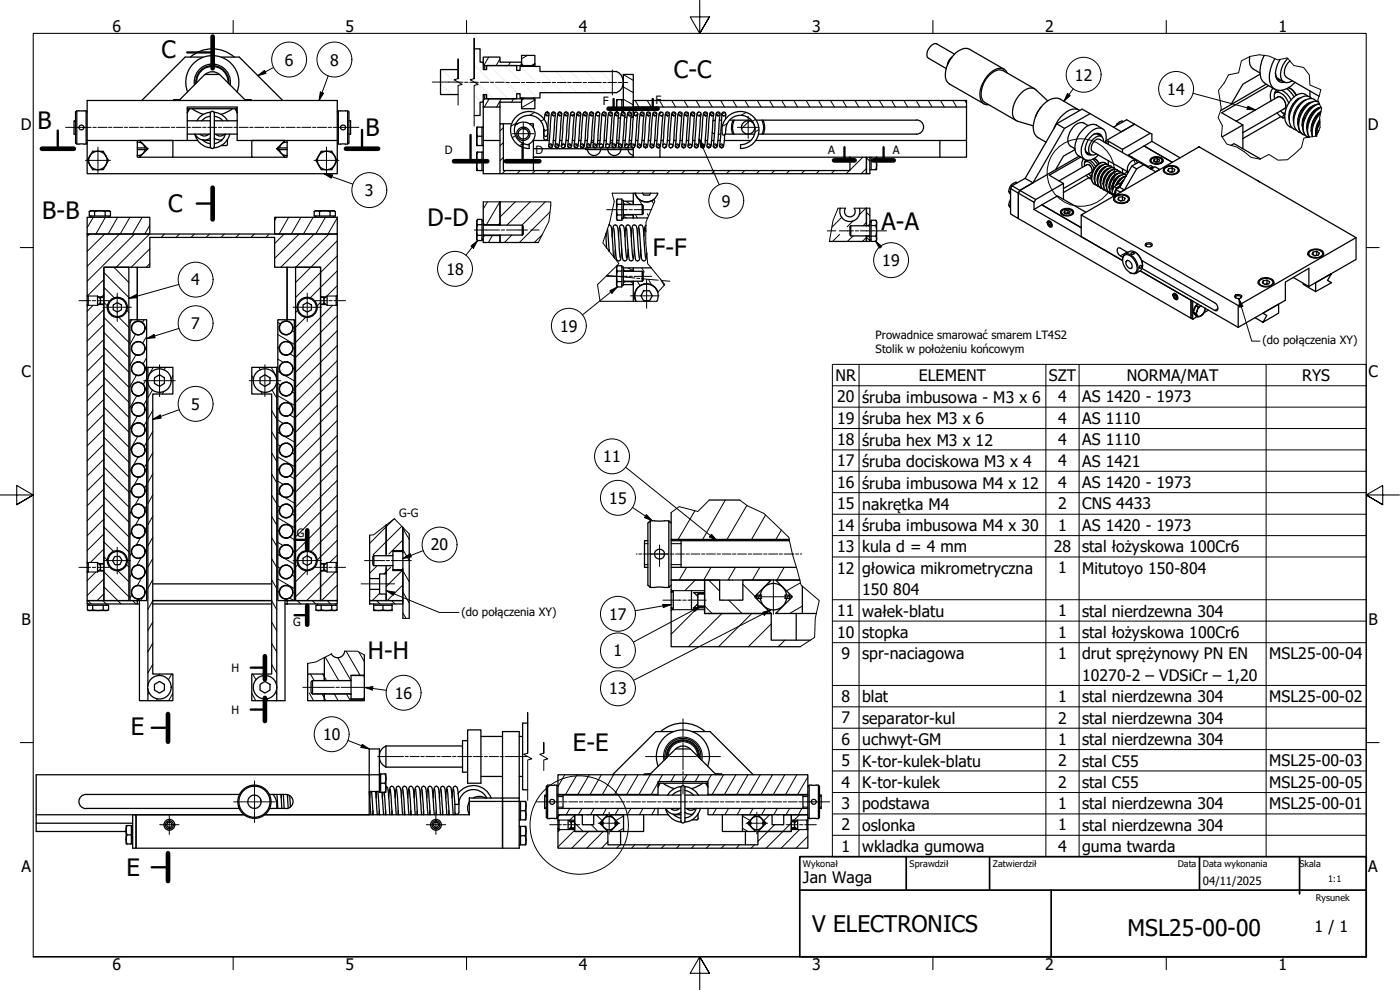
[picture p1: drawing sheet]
<svg xmlns="http://www.w3.org/2000/svg" width="420mm" height="297mm" viewBox="0 0 420 297" stroke-linecap="round" stroke-linejoin="round" font-family="sans-serif">
<defs><g id="words">
<g font-size="7.2">
<text x="48.5" y="17.3">C</text>
<text x="202.2" y="23.5">C-C</text>
<text x="11.2" y="38.8">B</text>
<text x="109.7" y="40.7">B</text>
<text x="12.7" y="65.8">B-B</text>
<text x="50.5" y="63.5">C</text>
<text x="128.3" y="67.7">D-D</text>
<text x="264.5" y="68.9">A-A</text>
<text x="196" y="76.8">F-F</text>
<text x="110.4" y="197.9">H-H</text>
<text x="39.3" y="220.6">E</text>
<text x="172" y="225.4">E-E</text>
<text x="38" y="262.8">E</text>
</g>
<g font-size="6.9">
<text x="243.7" y="279.8">V ELECTRONICS</text>
<text x="338.4" y="280.7">MSL25-00-00</text>
</g>
<g font-size="4.8">
<text x="33.7" y="9.6">6</text>
<text x="103.7" y="9.6">5</text>
<text x="173.7" y="9.6">4</text>
<text x="243.7" y="9.6">3</text>
<text x="313.7" y="9.6">2</text>
<text x="383.7" y="9.6">1</text>
<text x="85.5" y="19.7">6</text>
<text x="99.1" y="19.7">8</text>
<text x="322.6" y="24.2">12</text>
<text x="350.3" y="28.4">14</text>
<text x="6.2" y="38.9">D</text>
<text x="410.5" y="38.9">D</text>
<text x="109.5" y="58.8">3</text>
<text x="216.7" y="62">9</text>
<text x="134" y="82.4">18</text>
<text x="264.8" y="79.9">19</text>
<text x="57.4" y="85.6">4</text>
<text x="57.4" y="98.7">7</text>
<text x="168.1" y="99.6">19</text>
<text x="6.4" y="113.1">C</text>
<text x="410.7" y="113.1">C</text>
<text x="250.7" y="114.3">NR</text>
<text x="275.7" y="114.3">ELEMENT</text>
<text x="314.8" y="114.3">SZT</text>
<text x="338.2" y="114.3">NORMA/MAT</text>
<text x="390.8" y="114.3">RYS</text>
<text x="57.4" y="122.9">5</text>
<text x="251.2" y="120.7">20</text>
<text x="258.7" y="120.9">śruba imbusowa - M3 x 6</text>
<text x="317.6" y="120.7">4</text>
<text x="324.7" y="120.7">AS 1420 - 1973</text>
<text x="251.2" y="127.2">19</text>
<text x="258.7" y="127.3">śruba hex M3 x 6</text>
<text x="317.6" y="127.1">4</text>
<text x="324.7" y="127.2">AS 1110</text>
<text x="251.2" y="133.6">18</text>
<text x="258.7" y="133.8">śruba hex M3 x 12</text>
<text x="317.6" y="133.5">4</text>
<text x="324.7" y="133.6">AS 1110</text>
<text x="181" y="138.7">11</text>
<text x="251.2" y="139.9">17</text>
<text x="258.7" y="140.2">śruba dociskowa M3 x 4</text>
<text x="317.6" y="139.9">4</text>
<text x="324.7" y="140">AS 1421</text>
<text x="251.2" y="146.4">16</text>
<text x="258.7" y="146.6">śruba imbusowa M4 x 12</text>
<text x="317.6" y="146.4">4</text>
<text x="324.7" y="146.4">AS 1420 - 1973</text>
<text x="182.8" y="151.1">15</text>
<text x="251.2" y="152.8">15</text>
<text x="258.7" y="152.9">nakrętka M4</text>
<text x="317.6" y="152.8">2</text>
<text x="324.7" y="152.8">CNS 4433</text>
<text x="251.2" y="159.2">14</text>
<text x="258.7" y="159.4">śruba imbusowa M4 x 30</text>
<text x="317.6" y="159.2">1</text>
<text x="324.7" y="159.2">AS 1420 - 1973</text>
<text x="129.3" y="165.1">20</text>
<text x="251.2" y="165.7">13</text>
<text x="258.7" y="165.7">kula d = 4 mm</text>
<text x="316.2" y="165.7">28</text>
<text x="324.7" y="165.7">stal łożyskowa 100Cr6</text>
<text x="251.2" y="172.1">12</text>
<text x="258.7" y="172.1">głowica mikrometryczna</text>
<text x="317.6" y="172.1">1</text>
<text x="324.7" y="172.1">Mitutoyo 150-804</text>
<text x="258.7" y="178.5">150</text>
<text x="268.1" y="178.5">804</text>
<text x="182.8" y="185.9">17</text>
<text x="251.2" y="184.9">11</text>
<text x="258.7" y="185">wałek-blatu</text>
<text x="317.6" y="184.9">1</text>
<text x="324.7" y="185">stal nierdzewna 304</text>
<text x="6.4" y="187.4">B</text>
<text x="251.2" y="191.4">10</text>
<text x="258.7" y="191.4">stopka</text>
<text x="317.6" y="191.4">1</text>
<text x="324.7" y="191.4">stal łożyskowa 100Cr6</text>
<text x="410.7" y="187.4">B</text>
<text x="184.1" y="196.9">1</text>
<text x="252.5" y="197.8">9</text>
<text x="258.7" y="197.8">spr-naciagowa</text>
<text x="317.6" y="197.8">1</text>
<text x="324.7" y="197.9">drut sprężynowy PN EN</text>
<text x="380.9" y="197.8">MSL25-00-04</text>
<text x="118.5" y="209.7">16</text>
<text x="182.8" y="208.3">13</text>
<text x="324.7" y="204.3">10270-2 – VDSiCr – 1,20</text>
<text x="252.5" y="210.7">8</text>
<text x="258.7" y="210.7">blat</text>
<text x="317.6" y="210.6">1</text>
<text x="324.7" y="210.7">stal nierdzewna 304</text>
<text x="380.9" y="210.7">MSL25-00-02</text>
<text x="252.5" y="217">7</text>
<text x="258.7" y="217.1">separator-kul</text>
<text x="317.6" y="217.1">2</text>
<text x="324.7" y="217.1">stal nierdzewna 304</text>
<text x="97" y="222">10</text>
<text x="252.5" y="223.5">6</text>
<text x="258.7" y="223.6">uchwyt-GM</text>
<text x="317.6" y="223.4">1</text>
<text x="324.7" y="223.6">stal nierdzewna 304</text>
<text x="252.5" y="229.9">5</text>
<text x="258.7" y="230">K-tor-kulek-blatu</text>
<text x="317.6" y="229.9">2</text>
<text x="324.7" y="230">stal C55</text>
<text x="380.9" y="229.9">MSL25-00-03</text>
<text x="252.5" y="236.3">4</text>
<text x="258.7" y="236.4">K-tor-kulek</text>
<text x="317.6" y="236.3">2</text>
<text x="324.7" y="236.4">stal C55</text>
<text x="380.9" y="236.3">MSL25-00-05</text>
<text x="252.5" y="242.7">3</text>
<text x="258.7" y="242.8">podstawa</text>
<text x="317.6" y="242.7">1</text>
<text x="324.7" y="242.8">stal nierdzewna 304</text>
<text x="380.9" y="242.7">MSL25-00-01</text>
<text x="252.5" y="249.2">2</text>
<text x="258.7" y="249.2">oslonka</text>
<text x="317.6" y="249.2">1</text>
<text x="324.7" y="249.2">stal nierdzewna 304</text>
<text x="252.5" y="255.6">1</text>
<text x="258.7" y="255.6">wkladka gumowa</text>
<text x="317.6" y="255.6">4</text>
<text x="324.7" y="255.6">guma twarda</text>
<text x="6.4" y="261.7">A</text>
<text x="410.7" y="261.7">A</text>
<text x="241" y="265">Jan Waga</text>
<text x="394.5" y="279.6">1 / 1</text>
<text x="33.7" y="290.9">6</text>
<text x="103.7" y="290.9">5</text>
<text x="173.7" y="290.9">4</text>
<text x="243.7" y="290.9">3</text>
<text x="313.7" y="290.9">2</text>
<text x="383.7" y="290.9">1</text>
</g>
<g font-size="3.4">
<text x="180.9" y="31.4">F</text>
<text x="196.7" y="31.2">F</text>
<text x="133.5" y="46.2">D</text>
<text x="160.7" y="46.2">D</text>
<text x="248.5" y="46.1">A</text>
<text x="267.9" y="46.3">A</text>
<text x="262.8" y="101.7">Prowadnice smarować smarem LT4S2</text>
<text x="262.8" y="105.8">Stolik w położeniu końcowym</text>
<text x="378.9" y="103.3">(do połączenia XY)</text>
<text x="119.8" y="155.1">G-G</text>
<text x="89.1" y="161">G</text>
<text x="138.5" y="184.7">(do połączenia XY)</text>
<text x="88" y="187.9">G</text>
<text x="69.5" y="201.6">H</text>
<text x="69.5" y="214.1">H</text>
<text x="361" y="265.5">04/11/2025</text>
</g>
<g font-size="2.7">
<text x="241" y="260.1">Wykonał</text>
<text x="273" y="260.1">Sprawdził</text>
<text x="298" y="260.1">Zatwierdził</text>
<text x="353.4" y="260">Data</text>
<text x="361" y="260.1">Data wykonania</text>
<text x="390" y="260.1">Skala</text>
<text x="398.6" y="264.7">1:1</text>
<text x="394.9" y="270.2">Rysunek</text>
</g>
</g></defs>
<!-- layer: Hatch (ISO) -->
<g fill="none" stroke="#000" stroke-width=".3">
<path d="M146.7 17.1l-1.4 2.4M150.1 17.6l-1.2 2.1M153.2 18.7l-.6 1M156.5 19.1l-.3 .6M158.3 16.6l-1.8 1M160.5 19l-1 .7M146.8 29.6l-1.4 2.5M150.4 29.6l-1.4 2.5M151.1 38.3l-1 1M154.1 29.6l-.6 1.1M154.9 36.9l-1.5 .9M160.5 33.7l-1.5 .9"/>
<path d="M160.5 30l-4 2.3M163.3 35.8l-1 .6M164.3 38.8l-1.1 .7M164.7 33.9l-.9 .6M166.6 33.8l-.9 .6M168.5 33.9l-.9 .6M170.4 33.9l-.9 .6M172.5 34.1l-.9 .6M174.2 33.9l-.9 .6M176.1 33.9l-.9 .6M178.1 33.9l-1.1 .6M179.6 33.6l-.7 .5"/>
<path d="M181.9 33.9l-1.1 .6M183.7 33.9l-.9 .6M185.6 33.9l-.9 .6M187.1 29.8l3 1.7M187.1 26.1l3 1.7M187.1 22.4l3 1.7M187.5 33.9l-.9 .6M189.4 33.9l-.9 .6M190.6 30.1l1.2 2M191.5 34.2l-.9 .5M193.2 33.9l-.9 .6M194.2 30.1l1.3 2"/>
<path d="M195.1 33.9l-.9 .6M197 33.9l-.9 .6M197.9 30.1l1.2 2M198.7 33.7l-.8 .4M200.9 33.9l-1 .6M201.6 30.1l1.2 2M202.8 33.9l-1.1 .6M204.7 33.9l-1.1 .6M205.3 30.1l1.1 2M206.6 33.9l-1.1 .6M208.4 33.9l-.9 .6M208.9 30.1l1.2 2"/>
<path d="M210.4 34.2l-.8 .5M212.2 33.9l-.9 .6M212.6 30.1l1.1 2M214.1 33.9l-.9 .6M216 33.9l-.9 .6M216.3 30.1l1.1 2M217.6 33.8l-.9 .5M218.4 37l-1.6 .9M220 30.1l1.1 2M223.6 30.1l1.1 2M224 33.7l-1.6 .9M224.9 36.3l-2.3 2.3"/>
<path d="M226.8 35.8l-1.1 .6M227.3 30.1l1.1 2M227.8 38.9l-1.2 .7M230.9 30.1l1.2 2M234.6 30.1l1.2 2M238.3 30.1l1.1 2M241.9 30.1l1.2 2M245.6 30.1l1.2 2M249.2 30.1l1.2 2M252.9 30.1l1.2 2M256.6 30.1l1.1 2M260.3 30.1l1.1 2"/>
<path d="M263.9 30.1l1.2 2M267.6 30.1l1.1 2M271.3 30.1l1.1 2M275 30.1l1.1 2M278.6 30.1l1.1 2M282.3 30.1l1.1 2M285.9 30.1l1.2 2M289.6 30.1l.5 .9M151.1 47.2l-1 1M151.1 42.8l-1 .9M151.6 51.2l-1 .9M154.7 40.7l-1 .6"/>
<path d="M156.1 51.2l-1 .9M157.1 43l-1.3 .7M160.7 51.2l-1.1 .9M165.1 51.2l-1 .9M165.7 43.5l-1 .6M167.6 43.5l-1 .6M169.3 43.3l-.9 .5M169.6 51.2l-1 .9M171.4 43.5l-1 .6M173.3 43.5l-1 .6M174.1 51.2l-1 .9M175.2 43.5l-1 .6"/>
<path d="M177.1 43.5l-1 .6M178.6 51.2l-1 .9M179 43.5l-.9 .6M181 43.9l-.7 .4M181.9 43.4h.1M183.1 51.2l-1 .9M184.7 43.5l-1 .6M186.6 43.5l-1 .6M187.6 51.2l-1 .9M188.3 43.3l-.8 .5M190.4 43.5l-1 .6M191.6 59.7l1.1 1.7"/>
<path d="M192.1 51.2l-1 .9M192.3 43.5l-1 .6M194.2 43.5l-.9 .6M196.1 43.5l-1 .6M196.5 51.2l-.9 .9M198 43.5l-1 .6M200 43.9l-.7 .4M201 51.2l-1 .9M201.1 43.3l-.2 .1M203.7 43.5l-.9 .6M205.5 51.2l-1 .9M205.6 43.5l-.9 .6"/>
<path d="M207.4 43.4l-1 .5M209.4 43.5l-1 .6M210 51.2l-1 .9M211.3 43.5l-1 .6M213.2 43.6l-.9 .6M214.5 51.2l-1 .9M215.1 43.5l-1 .6M217 43.5l-1 .6M219 51.2l-1 .9M223.5 51.2l-1 .9M228 51.2l-1 .9M232.5 51.2l-1 .9"/>
<path d="M237 51.2l-1 .9M241.4 51.2l-.9 .9M245.9 51.2l-1 .9M250.4 51.2l-1 .9M255 51.2l-1.1 .9M259 47.2l-3.9 3.8M260 50.5l-1.6 1.6M260 51.9l.3 .2M260 47.4l1 1M26.9 70.2l-.7 .7M28 65.2l-1.8 3.1M31.4 70.2l-5.2 5.2"/>
<path d="M31.6 65.2l-2.8 5M35.3 65.2l-2.9 5M35.9 70.2l-9.7 9.7M39 65.2l-2.9 5M40.4 70.2l-14.2 14.2M42.7 65.2l-2.9 5M44.9 70.2l-10 10M45 79.1l-1.1 1.1M45 74.7l-5.6 5.5M45 67.6l-1.6 2.6M49.3 70.2l-.9 1M53.8 70.2l-1 1"/>
<path d="M58.4 70.2l-1.1 1M62.9 70.2l-1.1 1M67.3 70.2l-.9 1M71.8 70.2l-1 1M76.3 70.2l-1 1M80.8 70.2l-1 1M83 65.2l-.6 1M85.3 70.2l-2.9 2.9M86.6 65.2l-2.8 5M89.8 70.2l-7.4 7.3M90.3 65.2l-2.9 5M94 65.2l-2.9 5"/>
<path d="M94.3 70.2l-10 10M97.7 65.2l-3 5M98.7 70.2l-10 10M101.2 76.8l-12.5 12.5M101.2 72.2l-12.5 12.6M101.2 65.4l-2.8 4.8M146.3 60.6l-1.3 2.1M147.8 70.7l-1.2 2.1M150 60.6l-4 6.8M150.1 66.7l-.4 .7M150.2 60.6h-.1M153.6 70.5l-2.2 2.3"/>
<path d="M154.6 60.6l-4.5 4.5M159.1 60.6l-7 6.9M162.7 70.5l-2.4 2.3M163.6 60.6l-6.9 6.9M165 63.6l-9.1 9.2M187.1 64.9l.9 .5M187.8 60.4l1.6 .9M190.7 64.4l.6 1M194.2 64.1l.4 .7M195.6 60.2l.6 1M252 70.3l-2.1 2.1M252.7 65.1l-3 3.1"/>
<path d="M256 70.8l-1.7 1.6M256 66.3l-1.7 1.8M259.8 62.5l-2 2M260 66.7l-1 1M260 63.7l1 1M261 72.2l-1-1-1.2 1.2M27.9 91.6l-1.7 1.8M31.2 92.9l-5 5M31.2 88.4l-.7 .7M31.2 83.9l-4.9 4.9M31.2 97.4l-5 4.9M31.2 99.7l7.5 7.5"/>
<path d="M31.2 95.2l7.5 7.5M31.2 90.7l1.1 1.1M31.2 86.2l3.2 3.2M31.2 81.8l7.5 7.5M34.2 80.2l4.5 4.6M35.6 95.1l3.1 3.1M38 93.1l.7 .7M38.6 80.2h.1M39.6 95.9l-.6 1.1M43.2 95.9l-.5 .9M83.4 96.8l.8 .4M87.7 99.2l.6 .4"/>
<path d="M88.3 95.9h.1M89.3 93.1l-.6 .7M91.8 95.2l-3.1 3M96.2 90.7l-1.1 1.1M99.8 91.6l-11.1 11.1M101.2 85.7l-3.3 3.4M101.2 81.3l-8.1 8.1M101.2 99.2l-12.5 12.5M101.2 94.7l-12.5 12.5M188.5 80.4l1.6 .9M189.2 84.5l.9 .4M190.1 88.7l.5 .9"/>
<path d="M191.3 84.4l.8 1.4M192.6 80.4l.8 1.2M194.8 84.1l.8 1.4M198.2 83.8l1.1 1.8M31.2 119.8l-5 5M31.2 115.3l-5 5M31.2 110.9l-5 4.9M31.2 106.3l-5 5.1M31.2 101.8l-5 5.1M31.2 117.7l7.5 7.5M31.2 113.2l7.5 7.5M31.2 108.7l7.5 7.5"/>
<path d="M31.2 104.2l7.5 7.5M40.7 100.3l-1.7 3M40.8 106.4l-1.8 3.3M41 112.6l-2 3.4M41.1 118.7l-2.1 3.7M44 101l-1.2 2M44 107.3l-1.1 1.9M44 113.7l-1 1.7M45.8 117l-1.4 2.4M46 110.2l-1.6 2.8M49.2 117.4l-.5 .8M49.7 110.2l-.5 .8"/>
<path d="M51.9 112.8l-.6 1M75.6 112.8l.5 1M77.7 110.2l.5 .8M78.2 117.4l.5 .8M81.4 110.2l1.7 2.9M81.6 117l1.5 2.4M83.4 118.7l4.9 2.9M83.4 115l.8 .6M83.4 111.4l1 .6M83.4 107.7l1.7 1.1M83.4 104.1l.4 .3M83.4 100.4l4.9 2.9"/>
<path d="M85.3 112.6l3 1.7M87 106.2l1.3 .7M87.6 117.5l.7 .5M87.8 110.3l.5 .3M101.2 117.1l-12.5 12.6M101.2 112.7l-12.5 12.5M101.2 108.2l-12.5 12.5M101.2 103.7l-12.5 12.5M31.2 137.8l-5 5M31.2 133.3l-5 5M31.2 128.8l-5 5M31.2 124.3l-5 5"/>
<path d="M31.2 135.6l7.5 7.5M31.2 131.2l7.5 7.5M31.2 126.7l7.5 7.5M31.2 122.2l7.5 7.5M41.2 124.8l-2.2 3.9M41.3 130.9l-2.3 4.2M41.5 137.1l-2.5 4.3M44 120l-.9 1.5M44 126.4l-.8 1.4M44 132.7l-.8 1.3M44 139.1l-.7 1.2M45.8 123.1l-1.4 2.6"/>
<path d="M45.8 129.5l-1.4 2.6M45.8 135.8l-1.4 2.6M81.5 135.9l1.6 2.6M81.5 129.5l1.6 2.6M81.5 123.2l1.6 2.6M83.4 137.1l4.9 2.8M83.4 133.4l.8 .4M83.4 129.7l1.1 .7M83.4 126l1.6 1M83.4 122.4l.4 .3M85.2 130.8l3.1 1.8M86.9 124.5l1.4 .8"/>
<path d="M87.6 135.9l.7 .4M87.8 128.6l.5 .4M101.2 139.6l-12.5 12.5M101.2 135.1l-12.5 12.5M101.2 130.7l-12.5 12.4M101.2 126.2l-12.5 12.5M101.2 121.7l-12.5 12.5M31.2 146.7l-5 5.1M31.2 155.8l-5 5M31.2 151.2l-5 5.1M31.2 142.3l-5 4.9M31.2 158.1l7.5 7.5"/>
<path d="M31.2 153.6l7.5 7.5M31.2 149.1l7.5 7.5M31.2 144.6l7.5 7.5M31.2 140.1l7.5 7.5M39.5 146.9l-.5 .9M39.5 153.2l-.5 .9M39.5 159.6l-.5 .9M41.7 143.1l-1.6 2.6M41.8 149.2l-1.4 2.4M42 155.2l-1.4 2.3M44 145.4l-.6 1.1M44 151.8l-.6 .9"/>
<path d="M44 158.1l-.5 .9M45.8 142.2l-1.4 2.6M45.8 148.5l-1.4 2.6M45.8 154.9l-1.4 2.6M81.5 154.9l1.6 2.6M81.5 148.6l1.6 2.6M81.5 142.2l1.6 2.6M83.4 159.1l.4 .3M83.4 155.4l4.9 2.9M83.4 151.8l.7 .4M83.4 148.1l1.2 .7M83.4 144.4l1.6 .9"/>
<path d="M83.4 140.7l.4 .3M85.2 149.1l3.1 1.8M86.9 142.8l1.4 .8M87.6 154.2l.7 .4M87.8 147l.5 .3M101.2 157.6l-7.9 7.9M101.2 153.1l-12.5 12.5M101.2 148.6l-12.5 12.5M101.2 144.1l-12.5 12.5M118.4 155.6l-7.5 7.5M120.6 157.9l-8.6 8.6M120.9 158.5l1.9 3.3"/>
<path d="M208.5 153.3l-5 8.5M217.7 150l-6.8 11.8M224.2 151.6l-6 10.2M229.7 154.5l-4.1 7.3M234.5 159.1l-1.6 2.7M28.8 171.6l-2.6 2.6M31.2 178.2l-2.1 2M31.2 173.7l-5 5M31.2 164.7l-4.1 4.1M31.2 160.2l-5 5M31.2 176.1l5.1 5.1M31.2 171.6l7.5 7.5"/>
<path d="M31.2 167.1l1.1 1M31.2 162.6l2.9 2.9M35.3 171.2l3.4 3.3M37.9 169.3l.8 .8M39.5 165.9l-.5 .9M39.6 172.2l-.6 1M39.6 178.4l-.6 1.1M42.2 161.3l-1.4 2.3M42.4 167.4l-1.4 2.3M42.5 173.3l-1.4 2.5M42.8 179.2l-.6 1M44 164.5l-.5 .8"/>
<path d="M44 170.8l-.5 .9M44 177.2l-.5 .8M45.8 161.2l-1.4 2.6M45.8 167.6l-1.4 2.6M45.8 173.9l-1.4 2.6M81.5 174l1.6 2.6M81.5 167.6l1.6 2.6M81.5 161.3l1.6 2.6M83.4 177.4l.4 .3M83.4 173.7l4.9 2.9M83.4 170l.7 .5M83.4 166.4l1.4 .8"/>
<path d="M83.4 162.7l1.6 1M85.1 167.4l3.2 1.9M86.9 179.4l1.4 .8M86.9 161.1l1.4 .8M87.6 172.5l.7 .5M87.8 165.3l.5 .3M89.5 169.3l-.8 .8M92.1 171.2l-3.4 3.3M96.4 171.3l-7.7 7.8M100.6 171.6l-8.6 8.6M101.2 166.5l-2.3 2.3M101.2 162.1l-6 6"/>
<path d="M101.2 175.6l-4.7 4.6M113 169.9l-2.1 2.1M113.9 178l-2.2 2.2M113.9 173.5v.1M117.2 170.2l-1.9 2M120.7 171.2l-4.8 4.8M120.9 162l-4.2 4.2M120.9 175.5l-4.7 4.7M120.9 177.6l1.9 3.3M120.9 171.2l1.9 3.3M120.9 164.9l1.9 3.3M206.1 170.2l-2.3 3.8"/>
<path d="M208.7 174l-3.2 3.2M212.7 174l3.3 3.3M213.4 170.2l-2.2 3.8M220.7 170.2l-2.2 3.8M222.9 175.3l3.7 3.6M228 170.2l-2.2 3.8M228 178.5l-.5 1.1M230.6 174l.4 .5M235.3 170.2l-2.1 3.8M236.7 178.5l-.6 1.1M240.2 174.9l-4.2 2.4M26.4 180.2l1 1"/>
<path d="M30.9 180.2l1 1M39.8 180.2l1 1M45.8 180.3l-1.4 2.6M45.8 186.6l-1.4 2.6M45.8 193l-1.4 2.6M45.8 199.3l-1.4 2.6M81.5 199.4l1.6 2.6M81.5 193l1.6 2.6M81.5 186.7l1.6 2.6M81.5 180.3l1.6 2.6M89.2 180.2l1 1M93.7 180.2l1 1"/>
<path d="M97.6 197.2l4.1 7M98.2 180.2l1 1M101.2 180l-.2 .2M101.3 197.3l4 6.8M103.9 195.4l4.2 7.2M107.7 195.6l1.6 2.9M113 180.2l1 1M117.5 180.2l1.1 1M120.9 180l-.2 .2M120.9 183.9l1 1.6M209.4 182.4l-8 7.9M211.5 181.8l2.2 2.3"/>
<path d="M216.7 184.1l-10.1 9.9M218.7 180.1l4 4M225.6 184.1l-10 9.9M231.5 187.2l-6.9 6.8M235.6 192.1l-2 1.9M240.8 181.8l-3.8 2.3M44.7 207.7l-.3 .6M47.2 209.6l-.3 .6M47.9 202.2l-.3 .5M51.6 202.2l-1.1 1.7M51.9 208l-1.3 2.2M75.6 208l1.2 2.2"/>
<path d="M75.8 202.2l1 1.7M79.5 202.2l.3 .5M80.1 209.7l.4 .5M82.7 207.7l.4 .6M92.8 207.9l1.3 2.3M93.2 202.2l1.1 2M96.6 208.2l1.2 2M96.8 202.2l1.2 2M100.3 208.2l1.2 2M103.9 208.2l1.3 2M108.6 209.8l.2 .4M169.5 232.5l-2.1 3.5"/>
<path d="M173.2 232.5l-3.5 5.9M176.8 232.5l-3.4 5.9M180.5 232.5l-3.4 5.9M184.1 232.5l-3.3 5.9M187.8 232.5l-3.4 5.9M191.5 232.5l-3.4 5.9M195.1 232.5l-3.3 5.9M197.5 234.8l-2 3.6M198.8 232.5l-1.1 2M202.5 232.5l-1.1 2M206.2 232.5l-1.2 2M209.8 232.5l-1.1 2"/>
<path d="M213.5 232.5l-1.2 2M217.2 232.5l-3.5 5.9M220.9 232.5l-3.5 5.9M224.5 232.5l-3.4 5.9M228.2 232.5l-3.5 5.9M231.8 232.5l-3.4 5.9M235.5 232.5l-3.4 5.9M239.1 232.5l-3.3 5.9M242.4 233.1l-3 5.3M168.1 244.5l-.7 .6M168.1 248.9l-.7 .7M171 242.6l-1.1 1.9"/>
<path d="M172.5 249.1l-5.1 5M172.5 244.6l-1.7 1.7M172.5 246.9l2.5 2.6M174.5 244.5l.3 .2M174.7 242.6l-1.2 1.9M176.6 249.5l-5 5M177.5 247.4l2 2.1M178.3 242.6l-1.1 1.9M178.9 244.5l1.8 1.7M180.8 246.7l-.3 .6M181 249.5l-4.9 5M182 242.6l-1.1 1.9"/>
<path d="M182.4 252.5l-1.9 2M185.1 246.7l-.3 .6M185.7 242.6l-1.1 1.9M186.1 253.5l-1.1 1M187.1 248.5l-1.6 1M187.1 244.8l-2.3 1.4M189.4 242.6l-1.2 1.9M190.5 253.5l-1 1M193 242.6l-1.1 1.9M195 253.5l-1 1M196.7 242.6l-1.1 1.9M199.5 253.5l-1 1"/>
<path d="M204 253.5l-1 1M208.5 253.5l-1 1M213 253.5l-1 1M215 242.6l-1.1 1.9M217.5 253.5l-1 1M218.6 242.6l-1 1.9M221.9 253.5l-.9 1M222.3 242.6l-1.1 1.9M222.8 248.5l1.7 1M222.8 244.8l2.3 1.4M225.2 246.7l-.5 .5M226 242.6l-1.1 1.9"/>
<path d="M226.4 253.5l-1 1M229.6 246.7l-.6 .5M229.7 242.6l-1.2 1.9M230.9 244.5l-1.7 1.7M232.5 247.4l-5 5.1M233.3 242.6l-1.1 1.9M235.5 244.5l-.3 .2M237 242.6l-1.1 1.9M237.5 246.9l-7.6 7.6M240 248.9l-5.6 5.6M240 244.5l-1.9 1.8M240.7 242.6l-1.1 1.9"/>
<path d="M242.4 250.9l-3.5 3.6"/>
</g>
<g fill="none" stroke="#eeefe7" stroke-width=".3">
<path d="M142.3 19.4l10.2 10.2M142.3 14.9l1.8 1.8M147 19.7l8.5 8.4M151.5 19.7l9.7 9.7M156.2 19.9l7.9 7.9M160.7 19.9l1.4 1.4M132.2 25l3.4 3.4M132.6 20.9l4.9 4.9M137.1 20.9l.4 .4M142 23.7l6 5.9M142.3 32.9l1.7 1.8M142.3 28.4l2.2 2.3"/>
<path d="M156.1 28.7l.6 .7M162.3 21.4l6.4 6.4M166.8 21.4l6.3 6.4M171.3 21.4l6.3 6.4M175.8 21.4l6.3 6.4M180.3 21.4l5.7 5.8M184.7 21.4l2.2 2.2"/>
</g>
<!-- layer: Visible (ISO) -->
<g fill="none" stroke="#000" stroke-width=".38">
<path d="M57.1 17.2a10 10 0 0 1 13.2 0M60.9 17.1h-5.3l-13.1 13M66.5 17.1h5.3l13 13M142.3 14.7h1.8v4h.9v2.2h1v-1.2h9.1v1.4h1v-1.2h6v1.5h22.9a3.5 3.5 0 0 1 2 3.2 3.5 3.5 0 0 1-2 3.2h-22.9v1.6h-6v-1.3h-1v1.5h-9.1v-1.2h-1v2.3h-.9v4h-1.8M145 17.1h5.1v1.6h6.4v1h-11l-.5-.5zM145.5 19.7v1.2M156.5 16.6h4v2.6l-.4 .5h-3.1l-.5-.5zM156.5 19.7v.2M157 19.7v.2M160.1 19.7v.2M160.5 19.2v.7M285.4 17.5l-.9 1.5"/>
<path d="M285.8 17.1a3.9 3.9 0 0 0-1.5 2.4M286.4 16.2l-5.2-3a2.66 2.66 0 0 0-2.9 2.2 1.82 1.82 0 0 0 .4 2.1l5.3 3.1M375 17a3.3 3.3 0 0 0 1.2 3.8l1.9 1.1M379.4 16.6a9.7 9.7 0 0 0-.9 7l.5 .9 .8 .6 2.8 1.7M382.6 17.6a8.7 8.7 0 0 0-1 8.2 3.3 3.3 0 0 0 4.7 .7l2.4-1.8M384.2 17.8a7.9 7.9 0 0 0-1.4 5.1 2.13 2.13 0 0 0 2.8 1.8M386.5 17.5a6.1 6.1 0 0 0-1.8 6.5 2.11 2.11 0 0 0 3.2 .2M387.1 18.3a4.3 4.3 0 0 0-1.5 4.4l.5 .5 9.8 5.7M22.7 36.2h-.5v4h.5M22.7 33.6l.4-.3v9.9l-.4-.3zM23.1 33.3h2.7M26.2 33.6l-.4-.3v9.9l.4-.3"/>
<path d="M53.7 30.1l7.8-7.8h4.4l7.8 7.8M53.9 29.9l-1.4 .2M54 29.9h-1.9l-.2 .2M56.2 32.6h15M56.2 36.2h6.9M56.3 27.6a8 8 0 0 1 7.4-10.9 8 8 0 0 1 7.4 10.9M56.9 32.6l-.7 1.2 .3-1.1M57.7 32.7l1.6 .9 1.8 .7M58.4 25.5a5.4 5.4 0 0 1 5.3-6.3 5.4 5.4 0 0 1 5.4 6.3M58.8 25.1a5 5 0 0 1 4.9-5.4 5 5 0 0 1 5 5.4M59 24.9a4.7 4.7 0 0 1 4.7-5 4.7 4.7 0 0 1 4.7 5M63.1 34.8a3.8 3.8 0 0 0-2.6 1.4"/>
<path d="M63.2 33.6a5.2 5.2 0 0 0-4.1 2.6M63.3 33.6l.7-.2 .3 .6v10a.6 .6 0 0 1-.6 .6 .6 .6 0 0 1-.6-.6v-10zM64.1 33.6a5.2 5.2 0 0 1 4.2 2.6M64.3 34.8a3.8 3.8 0 0 1 2.6 1.4M64.3 36.2h6.9M65.9 22.4a3.1 3.1 0 0 0-4.4 0M69.7 32.7l-1.6 .9-1.7 .7M70.5 32.6l.7 1.2-.3-1.1M73.5 29.9l1.3 .2M73.5 29.9h1.8l.1 .2M101.2 33.6l.3-.3v9.9l-.3-.3M101.5 33.3h2.8"/>
<path d="M104.3 33.3l.4 .3v9.3l-.4 .3zM104.7 36.2h.5v4h-.5M137.5 20.9h-5.3v7.5h5.3M143.1 39.5a3.8 3.8 0 0 1 0 2.8l.2 1.4M143.1 39.5v4.2h1.9M143.3 38.1l-.2 1.4M143.3 38.1h-.2v1.4M143.3 38.1h1.4v5.6M144.7 38.1h.3M145 30l.5-.4h11v1.1h-6.4v1.4h-5.1zM145 32.1v20h5.1M145.5 28.4v1.2"/>
<path d="M150.1 37.1h1v14.1h104v-4h4.9v4.9h-109.9zM150.1 32.1v5M151.1 37.1h2.4M154.6 37.7a3.5 3.5 0 0 1 5.4 .5 3.5 3.5 0 0 1-1.6 5.2M154.7 37.1h.6M156.5 29.4v.2M157 29.4l-.5 .6v2.6h4v-2.6l-.4-.4h-3.1M158.9 37.1h1.2v1.2M160.1 29.4v.2M160.5 29.4v.6M163.2 39l.1 1.7a.52 .52 0 0 0 .9 0l.2-1.7M163.2 39a4.4 4.4 0 0 0-4.4-4.4 4.4 4.4 0 0 0-4.4 4.4 4.4 4.4 0 0 0 4.4 4.4"/>
<path d="M163.2 39v2.4a.6 .6 0 0 0 .6 .6 .6 .6 0 0 0 .6-.6v-2.4M163.2 38.8v.2M163.8 33.8l.5-.2 .4 .2 .1 .4-.1 .4-.4 .2-.5-.2-.2-.4zM164 33.6l-.5 .9-.1 1.4M164.3 39a5.6 5.6 0 0 0-5.5-5.5 5.6 5.6 0 0 0-5.6 5.5 5.6 5.6 0 0 0 5.6 5.6M164.8 34.5l-.4 4.5M165.7 33.8l.5-.2 .4 .2 .2 .4-.2 .4-.4 .2-.5-.2-.2-.4zM165.9 33.6l-.4 .4-.1 1.2-.7 8.3M166.7 34.5l-.7 8.7-.5 1.1M167.6 33.8l.4-.2 .5 .2 .2 .4-.2 .4-.5 .2-.4-.2-.2-.4zM167.8 33.6a6.5 6.5 0 0 0-.7 3.7l-.5 6.2M168.5 34.5l-.4 6.1a6.5 6.5 0 0 1-.7 3.7"/>
<path d="M169.5 33.8l.4-.2 .5 .2 .2 .4-.2 .4-.5 .2-.4-.2-.1-.4zM169.7 33.6a6.5 6.5 0 0 0-.7 3.7l-.5 6.2M170.4 34.5l-.4 6.1a6.5 6.5 0 0 1-.7 3.7M171.4 33.8l.4-.2 .5 .2 .2 .4-.2 .4-.5 .2-.4-.2-.1-.4zM171.6 33.6a6.5 6.5 0 0 0-.7 3.7l-.5 6.2M172.3 34.5l-.4 6.1a6.5 6.5 0 0 1-.7 3.7M173.4 33.8l.3-.2 .5 .2 .2 .4-.2 .4-.5 .2-.3-.2-.2-.4zM173.5 33.6a6.5 6.5 0 0 0-.7 3.7l-.5 6.2M174.2 34.5l-.4 6.1a6.5 6.5 0 0 1-.7 3.7M175.4 33.6l-.5 1.1-.7 8.8M176.1 34.5l-.4 6.1a6.5 6.5 0 0 1-.7 3.7M177.3 33.6l-.5 1.1-.7 8.8"/>
<path d="M178.1 34.5l-.7 8.2-.2 1.2-.4 .4M179 33.8l.5-.2 .4 .2v.8l-.4 .2-.5-.2zM179.2 33.6l-.4 .7-.2 .9-.6 8.3M180 34.5l-.5 6.1a5.2 5.2 0 0 1-.7 3.7M180.9 33.8l.5-.2 .4 .2v.8l-.4 .2-.5-.2-.2-.4zM181.1 33.6l-.4 .4-.2 1.2-.6 8.3-.6-.5M181.9 34.5l-.5 6.1a5.2 5.2 0 0 1-.7 3.7M182.8 33.8l.5-.2 .4 .2v.8l-.4 .2-.5-.2-.2-.4zM183 33.6a5.2 5.2 0 0 0-.7 3.7l-.5 6.2M183.8 34.5l-.5 6.1a5.2 5.2 0 0 1-.7 3.7M184.7 33.8l.5-.2 .3 .2 .2 .4-.2 .4-.3 .2-.5-.2-.2-.4zM184.9 33.6a5.2 5.2 0 0 0-.7 3.7l-.5 6.2"/>
<path d="M185 31.3l.3 1.3M185 31.3v2.3M185.3 29.9l-.3 1.4M185.3 29.9h-.3v1.4M185.3 29.9h1.3v3.9M185.3 32.6h1.3M185.3 32.6l-.2 1M185.5 35.4h.7M185.7 34.5l-.5 6.1a5.2 5.2 0 0 1-.7 3.7M186.6 33.8l.5-.2 .4 .2 .1 .4-.1 .4-.4 .2-.5-.2-.2-.4zM186.6 29.9h.5M186.8 33.6a5.2 5.2 0 0 0-.7 3.7l-.5 6.2"/>
<path d="M187.1 22.3h3v10.3h-3zM187.1 32.6v1M187.5 35.2h.7M187.6 34.5l-.7 7.6a2.58 2.58 0 0 1-.5 2.3M188.5 33.8l.5-.2 .4 .2 .1 .4-.1 .4-.4 .2-.5-.2-.2-.4zM188.7 33.6l-.4 .4-.1 1.2-.7 8.3M189.4 35.2h.7v-2.6v2.6M189.5 34.5l-.7 8.7-.5 1.1M190.1 30.1h100v2h-100zM190.4 33.8l.5-.2 .4 .2 .2 .4-.2 .4-.4 .2-.5-.2-.2-.4zM190.6 33.6l-.4 .4-.1 1.2-.7 8.3M191.4 34.5l-.7 8.7-.5 1.1"/>
<path d="M192.3 33.8l.4-.2 .5 .2 .2 .4-.2 .4-.5 .2-.4-.2-.1-.4zM192.5 33.6a6.5 6.5 0 0 0-.7 3.7l-.5 6.2M193.2 34.5l-.4 6.1a6.5 6.5 0 0 1-.7 3.7M194.2 33.8l.4-.2 .5 .2 .2 .4-.2 .4-.5 .2-.4-.2-.1-.4zM194.4 33.6a6.5 6.5 0 0 0-.7 3.7l-.5 6.2M195.1 34.5l-.4 6.1a6.5 6.5 0 0 1-.7 3.7M196.2 33.8l.3-.2 .5 .2 .2 .4-.2 .4-.5 .2-.3-.2-.2-.4zM196.3 33.6a6.5 6.5 0 0 0-.7 3.7l-.5 6.2M197 34.5l-.4 6.1a6.5 6.5 0 0 1-.7 3.7M198.1 33.8l.3-.2 .5 .2 .2 .4-.2 .4-.5 .2-.3-.2-.2-.4zM198.2 33.6a6.5 6.5 0 0 0-.7 3.7l-.5 6.2M198.9 34.5l-.4 6.1a6.5 6.5 0 0 1-.7 3.7"/>
<path d="M200.1 33.6l-.5 1.1-.7 8.8M200.9 34.5l-.7 8.2-.2 1.2-.4 .4M202 33.6l-.5 1.1-.7 8.8M202.8 34.5l-.7 8.2-.2 1.2-.4 .4M203.7 33.8l.5-.2 .4 .2v.8l-.4 .2-.5-.2zM203.9 33.6l-.4 .7-.2 .9-.6 8.3M204.7 34.5l-.5 6.1a5.2 5.2 0 0 1-.7 3.7M205.6 33.8l.5-.2 .4 .2v.8l-.4 .2-.5-.2-.2-.4zM205.8 33.6a5.2 5.2 0 0 0-.7 3.7l-.5 6.2M206.6 34.5l-.5 6.1a5.2 5.2 0 0 1-.7 3.7M207.5 33.8l.5-.2 .4 .2 .1 .4-.2 .4-.3 .2-.5-.2-.2-.4zM207.7 33.6a5.2 5.2 0 0 0-.7 3.7l-.5 6.2"/>
<path d="M208.5 34.5l-.5 6.1a5.2 5.2 0 0 1-.7 3.7M209.4 33.8l.5-.2 .3 .2 .2 .4-.2 .4-.3 .2-.5-.2-.2-.4zM209.6 33.6a5.2 5.2 0 0 0-.7 3.7l-.5 6.2M210.4 34.5l-.7 8.2-.2 1.2-.3 .4M211.3 33.8l.5-.2 .4 .2 .1 .4-.1 .4-.4 .2-.5-.2-.2-.4zM211.5 33.6a5.2 5.2 0 0 0-.7 3.7l-.5 6.2M212.3 34.5l-.7 8.2-.1 .9-.4 .7M213.2 33.8l.5-.2 .4 .2 .1 .4-.1 .4-.4 .2-.5-.2-.2-.4zM213.4 33.6l-.4 .4-.1 1.2-.7 8.3M213.7 39.8l.7 .3M214.2 34.5l-.7 8.7-.5 1.1M214.7 36l-.8 .3"/>
<path d="M215.1 33.8l.5-.2 .4 .2 .2 .4-.2 .4-.5 .2-.4-.2-.2-.4zM215.3 33.6a6.5 6.5 0 0 0-.7 3.7l-.5 6.2M215.9 36.1h.6M216.1 34.5l-.7 8.7-.5 1.1M216.6 34.2l-.6 9.3M216.7 39l.2 1.3 .3 .3 .4-.3 .2-1.3M216.7 39a5.6 5.6 0 0 1 5.5-5.5 5.6 5.6 0 0 1 5.6 5.5 5.6 5.6 0 0 1-5.6 5.6v-1.2a4.4 4.4 0 0 0 4.4-4.4 4.4 4.4 0 0 0-4.4-4.4 4.4 4.4 0 0 0-4.4 4.4M216.8 33.8l.4-.2 .5 .2v.8l-.5 .2-.4-.2-.2-.4zM217.8 34.2v1.4M218.9 36.1h6.6M220 36.1l-.4 1.1-.1 1.2 .4 1.8M220.4 36l-.4 1.2-.2 1.2 .5 1.9"/>
<path d="M226.9 36.1h48.2M228.6 36l.6 1.8-.1 1.3-.4 1.2M229 36.1l.5 1.7-.1 1.3-.3 1.1M275.1 36a2.13 2.13 0 0 1 2.1 2.1 2.13 2.13 0 0 1-2.1 2.1h-47.5M290.1 32.1v10h-63.3M301.3 20.8l-10.3-6a4.4 4.4 0 0 0-5 1.9 8.2 8.2 0 0 0-2 7.4l.9 1.1 10.4 6M302.3 21.9a2.57 2.57 0 0 0-4.2-.7 8.9 8.9 0 0 0-3.8 8.8 2.15 2.15 0 0 0 2.4 1.4M310.5 26.7l-9.4-5.5a4 4 0 0 0-4.6 1.8 7.4 7.4 0 0 0-1.8 6.6l.8 1.1 9.5 5.5M312.4 32.1l-1 1.4-.7 1.6M314.5 30.3l-3.7-3.4a3.3 3.3 0 0 0-4.4 1.1 7.1 7.1 0 0 0-2.1 7.5l1.1 .9 4.7 1.4M319.5 38.5l-9.5 16.3-2.3-1.3M323.8 33l-5.7-3.3a4.7 4.7 0 0 0-5.1 1.8 9.1 9.1 0 0 0-2.5 8.6l1 1.2 2.4 1.4"/>
<path d="M324 33.1a3.9 3.9 0 0 0-4.8 1.2 9.4 9.4 0 0 0-2.8 4.2M326.6 37.7a3 3 0 0 0-5 1.1 4.3 4.3 0 0 0-.7 4.7l1.7 1.1M327.2 34.1l-7.7 4.4-2.4-1.4M330.9 38.7l-1.8-1.2a3.9 3.9 0 0 0-4.4 1.8 6.1 6.1 0 0 0-1.5 7l2.4 1.6M335.3 37.1l-.4 .7M335.3 37.1l.3 .2M337.1 36.5a1.55 1.55 0 0 0-1.8 .6M340.5 37.3l-4 2.2-11.8-6.7-7.6 4.3-9.4 16.4-4 2.2M340.5 37.3l5.2 2.9v2.2l-2.4 1.4 8.5 4.9-8.5-4.9-4.7 2.7 6 3.5M340.5 37.3l-2.4-1.4-3.9 2.2M340.5 37.3l-8.6 4.9M345.2 40l-8.3 4.8"/>
<path d="M373 37.5v7.1M378.1 22.3l-5.1 3-3.6 6.1M380 25.3l-13.7 7.9M380.7 25.7l-14.1 8.1 6.4 3.7-6.2 3.6M382 26.4a4.2 4.2 0 0 0-.6 3.9M382.5 28a1.93 1.93 0 0 1 2.6 .4l.7 .7 1 1.9M382.8 21.9a2.09 2.09 0 0 0 1.9 2.3M383.2 27a2.36 2.36 0 0 0-.7 2.7M383.2 23.4l2.1 1.2M383.2 33.9l1.9 1.5M383.4 29.1l-12.4 7.3M383.9 27.2l-1.1 .6"/>
<path d="M384.3 33.3l1.3 1M384.4 35l-11.4 6.6M384.7 27.1a6.1 6.1 0 0 1 2.8 2.9M385 33.9l.6 .1M385.4 32.6l-12.4 7.2M385.6 34.3a.89 .89 0 0 0-.6 1.1l.6-.2M385.6 34.3h.1M386.2 26.6l1.1 1.1 1.1 1.4M386.8 26.3a4.5 4.5 0 0 1 2.3 2.2M387.3 33.3l-.3 .2M387.4 33.2l-.4 .3M388 31.2l.1 .5"/>
<path d="M388.4 33.8l.3 .3M388.9 30.1l.1 .4M389.4 31.9v.6M389.5 29.6l.1 .3M389.6 36.8l-.2 .1M389.8 34.7h.3M389.9 31.8l-.5 .3M390.5 29.3a6.2 6.2 0 0 0-3.6 6.7M391 37.4l-.2 .1M391 37.6l-.2 .1M391.5 31.8l-.5 .9-.6 .6M391.6 30.1h.1"/>
<path d="M391.6 35.2l-.6 .6M391.9 30a6.2 6.2 0 0 0-3.7 6.8M392.2 31.2h.4M392.3 38.2l-.2 .1M392.3 38.4l-.1 .1M392.4 28.8a2.8 2.8 0 0 0-4.2 .3 7.3 7.3 0 0 0-2.2 7.8l.5 .7 1.2 .7M392.9 30.8v.2M392.9 32.6l-.3 .7M392.9 30.8l.1 .1M392.9 35.9l-.5 .7M393.1 29.1a3.6 3.6 0 0 0-4.2 1.5 7 7 0 0 0-1.6 7.1l.5 .6 1.3 .8M393.1 29.1l.6 .5"/>
<path d="M393.1 27.3v1.8M393.3 30.8a6.2 6.2 0 0 0-3.7 6.8M393.6 39l-.1 .1M393.6 39.2h-.1M393.7 34l-1.1 1.7M394.2 31.7v.1M394.2 33.3l-.2 .8M394.3 36.7l-.6 .7M394.3 31.6v.1M394.6 31.5a6 6 0 0 0-3.6 6.8M395 39.9l-.2 .1M395 39.7l-.2 .2"/>
<path d="M395 34.7l-1 1.8M395 30.3a2.74 2.74 0 0 0-4.1 .4 8.1 8.1 0 0 0-2.5 7 2.87 2.87 0 0 0 2.1 2.2M395.5 32.4v.2M395.5 34.1l-.2 .8M395.6 37.5l-.6 .6M395.7 32.4v.1M395.7 30.6a3.6 3.6 0 0 0-4.1 1.6 7 7 0 0 0-1.6 7.1l1 1.1 .8 .2M395.9 32.3a6.3 6.3 0 0 0-3.6 6.8M396 31.1a7.1 7.1 0 0 0-4.8 8.4 2.35 2.35 0 0 0 1.4 1.7M396 35.9a6.3 6.3 0 0 0-1 4.8M396 36.1l-.7 1.2M396.1 36.5a8.3 8.3 0 0 0-1.1 4.3l.8-1.6"/>
<path d="M396.4 33.7a7.7 7.7 0 0 0-2.6 7.3M396.4 32.1a7.4 7.4 0 0 0-3.8 8.6l.3 .4M396.4 33.4a6.7 6.7 0 0 0-2.8 6.5M23.1 43.2h2.7M26.2 42.1v10h75v-10M26.2 42.1v-12h75v12h-30v-10h-15v10M26.2 42.1h33.1M27 49.5a2.76 2.76 0 0 1 2.4-4.1 2.76 2.76 0 0 1 2.4 4.1M27 49.5a2.76 2.76 0 0 0 4.8 0M27 49.5l-.8-1.4 1.6-2.7h3.2l1.6 2.7-.9 1.4M27 49.5l.8 1.4h3.2l.7-1.4M41.2 42.7a2 2 0 0 1 2.3 1.7"/>
<path d="M41.2 44.4h2.8v.5h-2.8M41.2 42.1v5.1h.6M41.8 42.1h10.1v5.1h-10.1l2.6-2.6zM43.5 44.9a2 2 0 0 1-2.3 1.7M51.9 47.2h23.7M56.2 40.2h6.9M58.4 40.2a5.5 5.5 0 0 0 4.8 4.2M58.6 40.3a3 3 0 0 0 4.5 1.1M60 40.3a1.81 1.81 0 0 0 2.6 0M60.7 41.9a4.2 4.2 0 0 0 2.4 1.3M60.9 42.1h2.2M64.3 41.4l.9 .5 1.5 .1"/>
<path d="M64.3 40.2h6.9M64.8 40.3a1.81 1.81 0 0 0 2.6 0M67.7 40.2a4.1 4.1 0 0 1-3.4 3M68.3 41.9v1.3M68.3 43.3l-.5 .4h-1.4M69 40.2a5.3 5.3 0 0 1-4.9 4.2M75.6 42.1h9.9l-2.4 2.5 2.4 2.6h-9.9zM83.9 44.9a2 2 0 0 0 2.3 1.7M86.2 44.4h-2.8v.5h2.8M86.2 42.1v5.1h-.7M86.2 42.7a2 2 0 0 0-2.3 1.7M98 45.4h-1.6l-1.6 2.7 1.6 2.8h1.6"/>
<path d="M98 45.4h1.6l.8 1.4 .8 1.3-.8 1.4M98 45.4a2.76 2.76 0 0 0-2.7 2.8 2.76 2.76 0 0 0 2.7 2.7M98 45.4a2.76 2.76 0 0 1 2.4 4.1M100.4 49.5l-.8 1.4h-1.6M100.4 49.5l-1 1-1.4 .4M101.5 43.2h2.8M143.1 47a3.8 3.8 0 0 1 0 2.8l.2 1.4M143.1 47v4.2h1.9M143.3 45.6l-.2 1.4M143.3 45.6h-.2v1.4M143.3 45.6h1.4v5.6M143.3 48.4h1.4"/>
<path d="M143.3 40.9h1.4M144.7 45.6h.3M145 42.1h5.1M158.8 43.4v1.2M160.1 42.1h4.7M160.1 47.2h30M160.1 42v9.2M160.1 44.6h15.7M164.8 43.4l.4-.2 .5 .2v.8l-.5 .2-.4-.2-.2-.4zM166.1 42.1h.7M166.7 43.4l.4-.2 .4 .2 .2 .4-.2 .4-.4 .2-.4-.2-.2-.4zM168 42.1h.7"/>
<path d="M168.6 43.4l.4-.2 .4 .2 .2 .4-.2 .4-.4 .2-.4-.2-.2-.4zM169.9 42.1h.7M170.5 43.4l.4-.2 .4 .2 .2 .4-.2 .4-.4 .2-.4-.2-.2-.4zM171.8 42.1h.7M172.4 43.4l.4-.2 .4 .2 .2 .4-.2 .4-.4 .2-.4-.2-.2-.4zM173.7 42.1h.7M174.3 43.4l.5-.2 .3 .2 .2 .4-.2 .4-.4 .2-.4-.2-.2-.4zM175.6 42.1h.7M176.2 43.4l.4-.2 .4 .2 .2 .4-.2 .4-.4 .2-.4-.2-.2-.4zM176.3 44.9a2 2 0 0 0 2 1.8 2 2 0 0 0 2-1.8M176.3 44.3v.1M177.5 42.1h.7"/>
<path d="M178.1 43.4l.4-.2 .4 .2 .2 .4-.2 .4-.4 .2-.4-.2-.2-.4zM178.2 42.7l-.8 .1M179.4 42.1h.7M180 43.4l.4-.2 .4 .2 .2 .4-.2 .4-.4 .2-.4-.2-.2-.4zM180.3 44.4h.1M181.3 42.1h.7M181.9 43.4l.4-.2 .5 .2 .1 .4-.1 .4-.5 .2-.4-.2-.2-.4zM182.4 44.9a2 2 0 0 0 2 1.8 2 2 0 0 0 2-1.8M182.4 44.4h.1M183.2 42.1h.7M183.8 42.7l-.7 .4M185 42.8l.7 .4"/>
<path d="M185 42.1h.7M185.3 59.7a1.37 1.37 0 0 0 0 1.6M185.3 59.7h1.3v1.6h-1.3M185.3 59.7l-.3 .4v5.5l.3 .5M185.7 43.4l.4-.2 .5 .2v.8l-.5 .2-.4-.2zM186.9 42.1h.7M187.6 43.4l.4-.2 .5 .2v.8l-.5 .2-.4-.2-.2-.4zM188.5 44.9a2 2 0 0 0 1.6 1.7M188.5 44.1v.3M188.8 42.1h.7M189.5 43.4l.4-.2 .5 .2v.8l-.5 .2-.4-.2-.2-.4zM189.5 42.9l-.8 .8"/>
<path d="M190.1 44.9h-14.3v-.5h14.3v2.8h8M190.1 58l.1 3.4M190.6 58a3.6 3.6 0 0 0 5.6 1.9M190.6 58a3.5 3.5 0 0 0 3.4 2.6 3.5 3.5 0 0 0 3.4-2.6M190.8 42.1h.7M191.4 43.4l.4-.2 .4 .2 .2 .4-.2 .4-.4 .2-.4-.2-.2-.4zM192.7 42.1h.7M192.8 58l.4 .5h1.7l.4-.5M193.3 43.4l.4-.2 .4 .2 .2 .4-.2 .4-.4 .2-.4-.2-.2-.4zM194.6 42.1h.7M195.2 43.4l.4-.2 .4 .2 .2 .4-.2 .4-.4 .2-.4-.2-.2-.4zM196.5 42.1h.7"/>
<path d="M197.1 43.4l.4-.2 .4 .2 .2 .4-.2 .4-.4 .2-.4-.2-.2-.4zM198.1 47.2h57M198.1 44.1v3.1M198.4 42.1h.7M199 43.4l.4-.2 .4 .2 .2 .4-.2 .4-.4 .2-.4-.2-.2-.4zM200.3 42.1h.7M200.9 43.4l.4-.2 .4 .2 .2 .4-.2 .4-.4 .2-.4-.2-.2-.4zM202.2 42.1h.7M202.8 43.4l.4-.2 .4 .2 .2 .4-.2 .4-.4 .2-.4-.2-.2-.4zM204.1 42.1h.7M204.7 43.4l.4-.2 .4 .2 .2 .4-.2 .4-.4 .2-.4-.2-.2-.4zM206 42.1h.7"/>
<path d="M207.9 42.1h.7M209.7 42.1h.7M210.4 43.4l.4-.2 .5 .2v.8l-.5 .2-.4-.2zM211.6 42.1h.7M212.3 43.4l.4-.2 .5 .2v.8l-.5 .2-.4-.2-.2-.4zM213.6 42.1h.6M214.2 43.4l.4-.2 .5 .2v.8l-.5 .2-.4-.2-.2-.4zM215.5 42.1h.7M215.6 40.2h.7M216.1 43.4l.4-.2 .4 .2 .2 .4-.2 .4-.4 .2-.4-.2-.2-.4zM217.4 42.1h7.9M217.5 40.4l-.1 .8a4.6 4.6 0 0 1-.6 3.1"/>
<path d="M217.6 40.2h8.8M260 47.2h1v4.9h-1zM261 50.9h.4M261.4 47.2v3.7h1.4M261.4 48.1h1.4M262.8 48.1l.3 1.4M262.8 48.1l.2-.9 .1 2.3M263.1 49.5l-.3 1.4M263.1 49.5v1.4h-.3M282.1 42.1v5.1M290.1 42.1v5.1h-29.1M302.7 57.5l.6 .3"/>
<path d="M303.3 56.6v7.6l2.3 1.4v-7.6v7.6l51.8 29.9v-5.4M303.3 59.9l-.3 .6a1.33 1.33 0 0 0 .3 1.9M303.5 55.5l.3 .2M303.7 55.7l2.4 1.4-.5 .9-2.3-1.4zM305.3 54.8l-.4-.1a2.73 2.73 0 0 0-2.1 2.9l.5 .7M306.1 57.1l4.7 2.8-.5 .8-4.7-2.7zM310 54.8l-3.9 2.3M319.2 55l-8.4 4.9M322.6 44.9l-3.4 1.9-2.4 4.1M323.8 46.8l-17.7 10.3M324.3 47.2l-9.4 5.4 4.3 2.4v4.8M325.2 47.6a2.8 2.8 0 0 0-.4 2.6"/>
<path d="M325.5 48.7a1.93 1.93 0 0 1 2.6 1.3l.3 .7M325.7 44.6a1.44 1.44 0 0 0 1.3 1.6M325.9 48.1a1.49 1.49 0 0 0-.4 1.7M325.9 45.6l1.4 .8M326 52.6l1.2 1M326.1 49.5l-8.3 4.8M326.5 48.1l-.8 .5M326.7 52.2l.9 .7-.4 .6v.1l.3-.1M326.8 53.3l-7.6 4.5M327 48.1l1 .7 .8 1.2M327.2 52.6l.4 .1M327.5 51.7l-8.3 4.9"/>
<path d="M327.5 52.9h.1M328 47.7l1.4 1.7M328.2 40.4a1.36 1.36 0 0 1 1.9 .3M328.4 47.5l.8 .6 .7 .9M328.5 52.3l.2-.1-.2 .2M329.1 40.1l1.4 .8M329.2 50.8v.4M329.5 52.6l.1 .2M329.8 50.2l.1 .1M330.1 51.3v.4M330.2 49.8l.1 .2M330.3 54.6l-.2 .1"/>
<path d="M330.3 53.1h.3M330.5 51.2l-.4 .2M330.7 41a1.74 1.74 0 0 0-1.5-1.1 1.74 1.74 0 0 0-1.6 .9 4.9 4.9 0 0 0-1.6 5.2l1 .5h.5M330.9 49.5a4.1 4.1 0 0 0-2.5 4.5M331.2 55h-.2M331.2 55.1l-.2 .1M331.2 42.5a1.41 1.41 0 0 0-.7-1.6 1.41 1.41 0 0 0-1.7 .3 4.4 4.4 0 0 0-1.8 4.8 1.43 1.43 0 0 0 2.1 .2M331.5 51.2l-.7 1M331.5 53.5l-.3 .4M331.6 50.1v.1M331.7 42.8a3.2 3.2 0 0 0-1.2-4.3 4.8 4.8 0 0 0-4.6 2.7 5.8 5.8 0 0 0-.7 6.4 3.2 3.2 0 0 0 4.4-1.1M331.8 50a4.2 4.2 0 0 0-2.4 4.5"/>
<path d="M332 50.8h.2M332 55.5h-.1M332 55.6l-.1 .1M332.1 49.3a1.81 1.81 0 0 0-2.8 .2 4.4 4.4 0 0 0-1.1 5.5l.8 .5M332.4 50.6v.1M332.4 51.7l-.2 .5M332.5 54l-.5 .4M332.6 42.3v1M332.6 48.2v1.2M332.6 42.3l-.8 .5M332.6 42.3l4.3 2.5M332.7 50.5a4.2 4.2 0 0 0-2.4 4.5"/>
<path d="M332.9 52.6l-.7 1.2M332.9 56l-.1 .1M332.9 56.1v.1M333 49.8a2.39 2.39 0 0 0-3.6 1.2 4 4 0 0 0-.3 4.5l.8 .6M333.3 51.1v.1M333.3 52.2l-.1 .6M333.4 51.1v.1M333.4 54.5l-.4 .4M333.6 51a4.2 4.2 0 0 0-2.4 4.6M333.7 57.9l.6 .4M333.8 56.5v.1M333.8 56.6v.1"/>
<path d="M333.9 53.1l-.7 1.2M333.9 50.3a2.04 2.04 0 0 0-3.2 .6 4.3 4.3 0 0 0-.8 5.2l.9 .5M334.2 51.6v.1M334.2 52.8l-.1 .5M334.3 60a2.01 2.01 0 0 1 2.7-1.5 1.77 1.77 0 0 1 1.9 1.5M334.3 51.6v.1M334.3 55l-.4 .4M334.5 51.6a4.1 4.1 0 0 0-2.5 4.5M334.5 56l.6 .4M334.6 58.9a3.2 3.2 0 0 1 4.3 .5 1.36 1.36 0 0 1-1.3 1.5 2.64 2.64 0 0 1-3.4-1.2zM334.7 57.3l-.1 1.3M334.7 57.3l-.4 1 .3 .4"/>
<path d="M334.8 53.7l-.7 1.2M334.8 50.8a2.01 2.01 0 0 0-3.2 .7 4.4 4.4 0 0 0-.8 5.1l.9 .5M334.8 56.9l1.4 .7 1.2-.6M334.8 57.6v.9M334.8 57l-.1 .3M335 56.8l.9-.9-.8 .5-.2 .4M335.1 52.2h.1M335.2 53.3l-.2 .5M335.2 52.1v.1M335.3 52.1a4.1 4.1 0 0 0-2.4 4.5M335.7 54.2l-.7 1.2M335.7 51.3a2.01 2.01 0 0 0-3.2 .7 4.4 4.4 0 0 0-.8 5.1l.9 .5"/>
<path d="M335.7 59.2l1.2-.2 .8 .5-.3 .6-1.1 .2-.8-.4zM335.7 59.2v.8M336 52.7v.1M336 53.8l-.1 .5M336 52.6l.1 .1M336.1 56l-.6 .5M336.2 52.6a4.1 4.1 0 0 0-2.4 4.5M336.4 55.7l-.5 .2 .3-.2M336.5 55.4a1.37 1.37 0 0 0-1.7 .3l-.9 1.2a1.33 1.33 0 0 0 .4 1.9M336.5 51.8a2.01 2.01 0 0 0-3.1 .7 4.4 4.4 0 0 0-.8 5.1l.9 .6M336.5 54.7l-.3 .6M336.9 59l.1 1.2"/>
<path d="M336.9 44.8v1M336.9 50.7v1.2M336.9 54.5l-.5 .9M336.9 53.2v.1M336.9 54.3l-.2 .5M337.1 53.1a3.9 3.9 0 0 0-2.3 2.5M337.3 54l-1.1 1.2M337.4 52.3a2.01 2.01 0 0 0-3.1 .7 4.9 4.9 0 0 0-1.1 4.8l.9 .8M337.9 52.9a4.5 4.5 0 0 0-2.7 2.5M338.1 52.6a2.72 2.72 0 0 0-3.5 1.8l-.7 1.4-.1 1.5M338.4 51.5l-1.1 .7M339.8 47.2l-.1 .2"/>
<path d="M340.9 48.1l-10.9-6.3a2.43 2.43 0 0 0-2.5 2.9l.4 .8 10.7 6.2a2.54 2.54 0 0 1 2.3-3.6l.5 .8M341.1 50.7l-3.7 6.3-1.4-.8M343.2 49.5l-2.1 1.2-1.4-.9M344.4 50.2l1-.5 .8 .6M345.1 50.5h.1M345.2 48.6l.1-.5a2.22 2.22 0 0 1 3.6 0v.5M345.3 47.7a2.6 2.6 0 0 1 3.8 .2 1.13 1.13 0 0 1-1.2 1.3 2.06 2.06 0 0 1-2.8-1.1zM345.4 50.7l1.2-.7 1.4 .8-1.2 .7-5-2.9-2.1 1.2-3.7 6.4-1.2 .7v1.6M345.7 42.4l8.4 5M346 50.1l-.8 .4 .9-.2M346 50.4l-.7 .3M346.4 47.7l.9-.1 .7 .4-.2 .6-1 .1-.6-.4z"/>
<path d="M346.4 47.7v.7M347.3 48.3l-.8 .1M347.3 47.6v.7l.4 .3M349.2 51.4a2.44 2.44 0 0 1 3.5-1.4l.9 .7 .2 .7M349.6 50.2a3.2 3.2 0 0 1 4.2 .6 1.35 1.35 0 0 1-1.2 1.5 2.64 2.64 0 0 1-3.5-1.2zM350.7 50.6l1.1-.2 .8 .4-.3 .7-1.1 .2-.8-.5zM350.7 50.6v.8M351.8 51.5l-.6 .2M351.8 50.4l.1 1.2M369.4 43.6l.9-.5 8 4.6M377.3 54.1l.6 .4M377.6 54.3l.4 .3"/>
<path d="M26.2 65.2h18.8v5h-18.8zM26.8 63.5a1.37 1.37 0 0 1 1.6 0 5.1 5.1 0 0 1 3.2 0M26.8 63.5v1.3h4.8M26.8 63.5l.4-.3h5.5l.4 .3M27.2 64.8v.4M28.4 63.5v1.3M31.6 63.5a1.37 1.37 0 0 1 1.5 0M31.6 63.5v1.3h1.5v-1.3M32.7 64.8v.4M82.4 65.2h18.8v5h-18.8zM94.3 63.5a1.37 1.37 0 0 1 1.6 0 5.1 5.1 0 0 1 3.2 0M94.3 63.5v1.3h4.8"/>
<path d="M94.3 63.5l.4-.3h5.5l.4 .3M94.7 64.8v.4M95.9 63.5v1.3M99.1 63.5a1.37 1.37 0 0 1 1.5 0M99.1 63.5v1.3h1.5v-1.3M100.2 64.8v.4M143.3 65.8a1.37 1.37 0 0 0 0 1.6M143.3 67.4a5.1 5.1 0 0 0 0 3.2 1.37 1.37 0 0 0 0 1.6M143.3 65.8h1.4v1.6h-1.4M143.3 65.8l-.2 .5v5.5l.2 .4M143.3 70.6h1.4M144.7 67.4v4.8h-1.4"/>
<path d="M144.7 66.3h.3M145 67l.5 .4h4.6M145 66.3v5.5h-.3M145 60.6v5.7M145 67.5h11.7M145 70.5h11.7M145.5 67.4v.1M145.5 70.5v.2M150.1 67.5v-6.9l.1 6.9M150.1 70.7h-4.6l-.5 .3M150.1 70.5v2.3h-5.1v-1M150.2 70.5l-.1 2.3h11.4"/>
<path d="M156.7 67.5l.3 .4v2.3l-.3 .3zM181.8 70.3l.3 4.1M181.9 70v1M182.3 68.7l.5 6.7M182.8 67.5l.3 .1a14.2 14.2 0 0 1 .8 5.7l.3 3.8M182.8 74.9v.4M183.7 71l.2-2.3 .4-1.2a1.12 1.12 0 0 1 1.2 1.6l.6 8.3M184.1 68.4l.5 5.2a10.8 10.8 0 0 0 .7 4.6 .65 .65 0 0 0 1-.5l.3-2.8M184.7 74.9l-.2 2.6M185.3 79.7a1.37 1.37 0 0 0 0 1.6M185.3 79.7h1.3v1.6h-1.3M185.3 61.3a5.1 5.1 0 0 0 0 3.2 1.37 1.37 0 0 0 0 1.6"/>
<path d="M185.3 79.7l-.3 .4v5.5l.3 .5M185.3 64.5h1.3M185.6 71l.2-2.3 .4-1.2a1.12 1.12 0 0 1 1.2 1.6l.6 8.3M186.1 68.4l.7 8.8a.75 .75 0 0 0 .4 1 .75 .75 0 0 0 1-.5l.3-2.8M186.6 61.3v4.8h-1.3M186.6 60.1h.5v5.5h-.5M187.1 60.4h3v1M187.1 65.4h7.3M187.1 60.9l.4 .4M187.1 61.4h5.6M187.1 64.4h5.6M187.5 64.5l-.4 .4"/>
<path d="M187.5 61.3h2.6M187.5 64.5h2.6M187.5 61.3v.1M187.5 64.4v.1M187.5 71l.2-2.3 .5-1.2a1.12 1.12 0 0 1 1.1 1.6l.6 8.3M188 68.4l.7 8.8a.72 .72 0 0 0 .4 1 .72 .72 0 0 0 1-.5l.3-2.8M189.4 71l.2-2.3 .5-1.2a1.12 1.12 0 0 1 1.1 1.6l.6 8.3M189.9 68.4l.7 8.8a.72 .72 0 0 0 .4 1 .72 .72 0 0 0 1-.5l.3-2.8M190.1 64.4v1l.1-1M191.3 71l.2-2.3 .5-1.2a1.12 1.12 0 0 1 1.1 1.6l.6 8.3M191.8 68.4l.7 8.8a.77 .77 0 0 0 .4 1 .77 .77 0 0 0 1-.4l.2-1.8M192.7 61.4l.3 .3v2.4l-.3 .3z"/>
<path d="M193.7 68.4l.1 1.1M193.9 67.6l-.4 .6-.3 2.8M252.2 62.5a3 3 0 0 0 2.8 4 3 3 0 0 0 2.9-4M253.8 62.5a1.62 1.62 0 0 0 .2 2.2 1.62 1.62 0 0 0 2.1 0 1.62 1.62 0 0 0 .2-2.2M255.3 67.7v3.1l-.2-.3v-2.4zM255.3 70.8h5.7M255.3 67.7h5.7M259.9 70.8l.1 1.6h-11.1M260 67.7h.1M260 70.8v.1M260.7 67.7h.1M260.7 70.8v.1"/>
<path d="M261 67.2l-.3 .5h-.7v-5.2l-.1 5.2M261 71.2l-.3-.3h-.7v1.5h1v-.4M261 62.5v4M261 72h.4M261.4 66.5h-.4v5.5M261.4 67.7h1.4M262.8 70.9a1.37 1.37 0 0 1 0 1.5M262.8 66.1a1.37 1.37 0 0 1 0 1.6 5.1 5.1 0 0 1 0 3.2M262.8 70.9h-1.4v1.5h1.4M262.8 66.1h-1.4v4.8M262.8 66.1l.3 .4v5.5l-.3 .4M302.7 61.5l.6 .3"/>
<path d="M310.3 62.9l2.4-1.4 11.8 6.8-11.8-6.8 4.7-2.7 8.5 4.9M310.3 62.9l26.6 15.3-12.4-7.2v-6.5M310.3 60.7v2.2M314.4 66.4l.2-.2a1.31 1.31 0 0 1 1 1.9 1.24 1.24 0 0 1-1.2-1.7zM314.5 66.7v.2M314.6 66.5a.85 .85 0 0 1 .8 .5 .85 .85 0 0 1-.1 .9 1.03 1.03 0 0 1-.7-1.4zM314.8 66.7l.5 .2 .2 .5-.2 .3-.5-.2-.2-.5zM315 66.8l-.4 .2M315 67.9h.2M315.3 67.2l-.5 .3M318.4 64.1a1.69 1.69 0 0 1 2.5-1.3l1 .6 .2 .7M318.4 63.2a2.77 2.77 0 0 1 3.7 .2l.1 .3a2.39 2.39 0 0 1-3.9 .2z"/>
<path d="M319.5 63.3l1-.2 .7 .4-.3 .6-.9 .1-.7-.4zM319.5 63.3v.6M320.5 63.8l-.9 .2M320.5 63.1v.7l.3 .3M324.5 64.5l35.4-20.4 47.1 27.2-35.4 20.4zM336.9 60.1l-.7 .2M336.9 78a1.52 1.52 0 0 1 .7-1.8 1.52 1.52 0 0 1 1.9 .4 4.8 4.8 0 0 1 1.9 5 1.54 1.54 0 0 1-2.3 .2M337.1 77a1.49 1.49 0 0 1 2.6 .1 4.1 4.1 0 0 1 1.4 4.3 1.49 1.49 0 0 1-2.6-.1 4.1 4.1 0 0 1-1.4-4.3zM337.6 76.2l1.3-.7a2.81 2.81 0 0 1 3.3 1.9 2.94 2.94 0 0 1 0 3.9M338.1 78.2a1.46 1.46 0 0 1 1.4 .8 1.46 1.46 0 0 1-.1 1.6 1.67 1.67 0 0 1-1.3-2.4zM338.4 78.1l-.3 .1M338.5 75.7l-2.3-1.2-.7-.1a1.95 1.95 0 0 0 1.4 2.8"/>
<path d="M339.4 75.9a.51 .51 0 0 1 .6-.2 .51 .51 0 0 1 .4 .5 .56 .56 0 0 1-1-.3zM340.6 75.6a4.9 4.9 0 0 1 2.3 4.1M342.1 79.8l.1-.1a.39 .39 0 0 1 .3 .5 .39 .39 0 0 1-.6 .1zM342.6 78.2l22 12.7a1.71 1.71 0 0 1 .7 2.3l-.7-.1-21.8-12.5M343.1 78.4l-.3 .2M343.7 73.3a1.24 1.24 0 0 1 2.1 .2 1.35 1.35 0 0 1-2.1 .1zM344.1 74l-.2-.3a.92 .92 0 0 1 .8-.5 .92 .92 0 0 1 .9 .5l-.2 .3M392.6 76.4a2.08 2.08 0 0 1 2.7-1.5 1.75 1.75 0 0 1 1.9 1.5M392.9 75.3a3.2 3.2 0 0 1 4.3 .5 1.35 1.35 0 0 1-1.3 1.5 2.64 2.64 0 0 1-3.4-1.2l.1-.4zM394.1 75.6l1.1-.2 .8 .5-.3 .7-1.1 .2-.8-.6zM394.1 75.6v.8M395.2 76.5l-.7 .2"/>
<path d="M395.2 75.4l.1 1.2M407 71.3v6.5l-14.2 8.2M26.2 88.6v.4M26.2 91.4v.3M26.4 88.8l-.2 .2v2.4l.2 .2M26.4 88.9l-.2-.3v-18.4h75v18.4l-.2 .3M26.4 91.6l-.2 .1v77.3M26.5 88.8v2.8M29.3 88.8v2.8M30.2 90.7l-.7 .7h1.7v77.7h-1.7l.7 .6M31.2 80.2h7.5v100h-7.5zM31.2 89.2h-1v2h1"/>
<path d="M31.2 89.3v1.7M34 91.5l1.2-.7 1.2 .7v1.4l-1.2 .7-1.2-.7zM39 95.9h5v84.3h-5zM41.2 80.2v15.7M41.2 96.4h.1M83.4 95.9h4.9v84.3h-4.9zM86.2 80.2v15.7M86.2 96.4h.1M88.7 80.2h7.5v100h-7.5zM90.9 91.5l1.3-.7 1.3 .7v1.4l-1.3 .7-1.3-.7zM96.2 89.2h1v2h-1M96.2 89.3v1.7"/>
<path d="M97.2 90.7l.6 .7M97.8 89.1l-.6 .5M97.9 89.1h-1.7v-8.9h-13.8v-9h-37.4v9h-13.8v8.9h-1.7l.7 .5M97.9 91.4h-1.7v77.7h1.7M98.2 88.8v2.8M100.9 88.8v2.8M101 91.6l.2 .1v76.9l-.2 .3M101 88.8l.2 .2v2.4l-.2 .2M101.2 88.6v.4M101.2 91.4v.3M185.3 81.3a5.1 5.1 0 0 0 0 3.2 1.37 1.37 0 0 0 0 1.6M185.3 84.5h1.3"/>
<path d="M186.6 81.3v4.8h-1.3M186.6 80.1h.5v5.5h-.5M187.1 80.4h3v.9h-2.6l-.4-.4M187.1 81.4h5.6M187.1 84.4h5.6M187.5 84.5h2.6v.9h-3M187.5 84.5l-.4 .4M187.5 81.3v.1M187.5 84.4v.1M190.1 81.3v.1M190.1 84.4v.1M190.2 84.4l-.1 6"/>
<path d="M190.9 90.4a3.5 3.5 0 0 1 3.1-5.2 3.5 3.5 0 0 1 3.1 5.2M192.7 81.4l.3 .3v2.4l-.3 .3zM193.2 87.2h1.7l.9 1.6-.9 1.4h-1.7l-.9-1.4zM195.5 80.4h-5.4l.1 1M197.4 87.6a3.6 3.6 0 0 0-4.8-2.2 3.6 3.6 0 0 0-1.7 5M339.7 80.4l-.2 .1M342.2 81.3l-1.3 .7M342.2 81.3l29.4 16.9M352.1 88.2l.2-.2a1.31 1.31 0 0 1 1 1.9 1.24 1.24 0 0 1-1.2-1.7zM352.2 88.5v.1M352.4 88.3a.85 .85 0 0 1 .8 .5 .85 .85 0 0 1-.1 .9 .95 .95 0 0 1-.7-1.4zM352.6 88.4l.6 .8-.3 .3-.3-.2-.2-.5z"/>
<path d="M352.7 88.5l-.3 .3M352.7 89.6l.2 .1M353.1 88.9l-.5 .4M358.2 93.8l.4 .5M358.8 94.1l-.7-.4 .8 1.1 .6 .3M359.3 93.2l-.2 .6 .2 .9-.5-.6zM359.3 94.7l.2 .2 .9-.1-.9 .3zM359.3 95l-1.4 .8v-5.5l-.5-.2v5.4l.5 .3M359.5 91.2a2.74 2.74 0 0 0-1.4 2.4M359.5 92.1l.9-.3-1.1 1.4zM359.5 92.1l-.6-.4-.8 2M359.7 91.3l-.8 .4"/>
<path d="M360.4 91.7h.1M361.5 93.4l-.5 .9-.6 .5 .9-.8zM361.7 92.5l-.2 .9M361.8 92.5l-.3 .9M362.6 93.1l-1.3 .7M370.8 88.5a1.4 1.4 0 0 1 1.9 .5 1.35 1.35 0 0 1-2.2 .1zM371 89.5l-.2-.3a.92 .92 0 0 1 .8-.5 .92 .92 0 0 1 .8 .5l-.1 .3M371.6 91.7v6.5M376.6 95.3l2.4 1.4 4.7-2.7v-2.8l-4.7 2.8 1.2 .7-1.2 2M377.6 85a2.11 2.11 0 0 1 2.8-1.5 1.77 1.77 0 0 1 1.9 1.5M377.6 84.3a3 3 0 0 1 4.7 .1 1.35 1.35 0 0 1-1.3 1.6 2.64 2.64 0 0 1-3.4-1.2zM379.1 84.3l1.1-.2 .9 .5-.4 .6-1 .1-.9-.4z"/>
<path d="M379.1 84.3v.8M380.2 85.1l-.6 .2M380.2 84.1l.2 1.2M388.1 83.2l4.7 2.8v-5.5l-7 4.1v5.5l-14.2 8.1M391.1 85v.3l3.7 2.2v-2.7l4.8-2.7-1.2 2 1.2 .7-4.8 2.7M41.2 100.4h.1M41.2 102.5h.1M41.2 106.5h.1M41.2 108.6h.1M41.2 112.6h.1M41.2 114.7h.1M41.2 118.7h.1"/>
<path d="M41.8 112.6h.1M41.8 114.7h.1M41.8 118.7h.1M44 110.2h.4M44.4 110.2h7.5v8h-6.1v84h6.1v8h-10.1v-30M44.4 110.2v3.6M44.4 114.5v91.4M46.4 113.3l1.5-.9 1.4 .9v1.7l-1.4 .9-1.5-.9zM75.6 110.2h7.5v100h-7.5v-8h5.9v-84h-5.9zM78 113.3l1.5-.9 1.5 .9v1.7l-1.5 .9-1.5-.9zM83.1 110.2h.3M83.8 110.2h.1"/>
<path d="M85.5 112.6h.1M85.5 114.7h.1M85.5 118.7h.1M86.2 100.4h.1M86.2 102.5h.1M86.2 106.5h.1M86.2 108.6h.1M86.2 112.6h.1M86.2 114.7h.1M86.2 118.7h.1M41.2 120.8h.1M41.2 124.8h.1"/>
<path d="M41.2 126.9h.1M41.2 130.9h.1M41.2 133h.1M41.2 139.1h.1M41.8 120.8h.1M41.8 124.8h.1M41.8 130.9h.1M41.8 137h.1M41.8 139.1v.1M85.5 120.8h.1M85.5 124.8h.1M85.5 126.9h.1"/>
<path d="M85.5 130.9h.1M85.5 133h.1M85.5 137h.1M86.2 120.8h.1M86.2 124.8h.1M86.2 126.9h.1M86.2 130.9h.1M86.2 137h.1M41.2 145.2v.1M41.2 151.3v.1M41.2 157.4v.1M41.8 145.2v.1"/>
<path d="M41.8 151.3v.1M41.8 157.4v.1M85.5 143.1h.1M85.5 149.1v.1M85.5 155.2v.1M86.2 143.1h.1M86.2 149.1v.1M86.2 155.2v.1M115.9 157.5v9.2M194.4 157l.7-.7v20l-.7-.7zM195.1 156.3h5.6M201.4 153.8v8h35.5"/>
<path d="M201.4 157l-.7-.7v20l.7-.7M212.9 150h9.1M26.2 171.4v.4M26.2 168.6l.2 .3M26.4 168.8l-.2 .2v2.4l.2 .2M26.5 168.8v2.8M29.3 168.8v2.8M30.2 170.7l-.7 .6h1.7v8.9h-5v-8.4l.2-.3M31.2 169.2h-1v2h1M31.2 169.3v1.8M34.4 167l1.5-.1 .7 1.2-.7 1.3-1.4 .1-.7-1.2zM41.2 161.4v.1"/>
<path d="M41.2 163.5v.1M41.2 167.5v.1M41.2 169.6v.1M41.2 173.6v.1M41.2 175.7v.1M41.2 179.7v.1M41.8 163.5v.1M41.8 169.6v.1M41.8 175.7v.1M41.8 179.7v.1M45.8 175.2h35.7M85.5 167.5v.1"/>
<path d="M85.5 169.6v.1M85.5 173.6v.1M85.5 175.7v.1M85.5 179.7v.1M86.2 169.6v.1M86.2 173.6v.1M86.2 175.7v.1M86.2 179.7v.1M90.9 167.5l1.3-.8 1.3 .8v1.5l-1.3 .7-1.3-.7zM96.2 169.2h1v2h-1M96.2 169.3v1.8M97.2 170.7l.6 .6"/>
<path d="M97.8 169.1l-.6 .6M97.9 171.3h-1.7v8.9h5v-8.4M98.2 168.8v2.8M100.9 168.8v2.8M101 171.5l.2 .3M101 168.8l.2 .2v2.4l-.2 .2M101.2 168.6v.4M101.2 171.4v.4M110.9 176.8h3v1.4h2v2h-5zM110.9 160.6v13h3v3.2M110.9 173.6v3.2M112.2 166.7l-.3 .3v2.4l.3 .3"/>
<path d="M112.2 169.7l5.7 .1M112.2 166.7v3M112.2 166.7h5.6M115.9 170.4v1.8h-2v1.4M117.9 166.6l-.1 .1M117.9 165.5v-.3h3v-7v27.3M117.9 165.5v5.7h3v9h-5v-10.5M117.9 170.9h2.7M117.9 165.5h2.7M120.6 165.5l.3 .3M120.9 170.6l-.3 .3M122.8 160.2v25.3"/>
<path d="M194.4 162.2h-1v8h1M195.1 176.3h5.6M201.4 177.7v-3.7h10.1v3.8h-3.4M201.4 176.9l.5 .4M201.4 161.8v8.4M201.4 162.2h35.5M201.8 177.3l-.4 .4v4.7l.4 .4M202.1 177.2v5.7M204.4 162.2v8M207.5 177.2v5.7M208.2 177.8l1.2 1.1M209.4 178.2h2.1v3.6h-2.1z"/>
<path d="M211.5 174h4.5v6.1h6.9v-6.1h8.6l-5.1 5.1 5.1 5h-20zM211.5 178h-2.1v.2M227.1 178.5h1.3v1.1h-1.3zM228.2 178.5a4 4 0 0 1 3.9-3.4 4 4 0 0 1 4 3.4M228.2 179.5a4 4 0 0 0 3.9 3.5 4 4 0 0 0 4-3.5M228.4 178.5h.2M228.4 179.6h.2M235.6 178.5h.1M235.6 179.6h.1M235.6 178.5h1.4v1.1h-1.4zM239 170.2h-37.6v3.8h38.6h-7.2l5 5.1-5 5h8v-8.2M26.2 180.2h15v1h-15z"/>
<path d="M26.2 183l.8 .2 .8-.2M26.2 183v-1.4h1.6v1.4M26.2 183l.5 .2h5.4l.5-.2M26.7 181.2v.4M27.8 183l1.6 .2 3.2-.2M27.8 181.6h4.8v1.4M31 181.6v1.4M32.1 181.2v.4M41.2 181.2h.6M45.8 181.2h35.7M45.8 180.2h35.7M85.5 180.2v30h-2.4"/>
<path d="M85.5 181.2h.7M86.2 180.2h15v1h-15zM92.3 199.1v3.1M94.8 183l.8 .2 .8-.2 1.6 .2 1.6-.2M94.8 183l.4 .2h5.6l.4-.2M95.2 181.2v.4M96.4 183v-1.4h3.2v1.4M96.4 181.6h-1.6v1.4M97.3 197.3v6.9M99.6 183l.8 .2 .8-.2M99.6 181.6h1.6v1.4M100.8 181.2v.4"/>
<path d="M103.4 195.4a2.13 2.13 0 0 1-1.7 1.9 2.13 2.13 0 0 1-2.3-1.1M109.3 196.5v6.1l-4 .1M110.9 180.2h10v1h-10zM112.1 183l1.4 .2M112.1 183v.2h1.4M112.1 181.2v.4M114.9 181.6v1.4M117.7 183l-4.2 .2M117.7 181.6h-5.6v1.4M117.7 181.2v2h-4.2M201.4 182.4v.8M201.9 182.7l-.5 .5v10.8h38.8"/>
<path d="M208.1 182.4h3.4v1.7h20v8h11.7M209.4 181.8v.2h2.1M209.4 181.2l-1.2 1.2M239 184.1v8M240.8 184.1h4.2M44.4 206.6v3.6M46.4 205.3l1.5-.8 1.4 .8v1.8l-1.4 .8-1.5-.8zM78 205.3l1.5-.8 1.5 .8v1.8l-1.5 .8-1.5-.8zM93.8 204.2l-.5 .4v3.2l.5 .4M93.8 204.2v4M93.8 208.2h11.4M93.8 204.2h11.4"/>
<path d="M97.2 204.2l.1-2h-5v8h5l-.1-2M105.3 208.2v.1M105.3 204.1v.1M105.3 202.7h3.6l.4 .4M105.3 202.7v7.1h4v.4h-12v-2M109.3 209.3l-.4 .4h-3.6M109.3 202.6v7.2M140.3 219h4v16h-4zM158.4 217h-1.6v20h1.6M198.3 219.5a10 10 0 0 1 13.3 0M202.2 219.5h-5.4l-13 13M207.8 219.5h5.3l13 13"/>
<path d="M71.9 238.4h-46.1a2.13 2.13 0 0 0-2.1 2.1 2.13 2.13 0 0 0 2.1 2.1M80.8 238.4h5a2.13 2.13 0 0 1 2.1 2.1 2.13 2.13 0 0 1-2.1 2.1M81.9 238.4l.9 1.3 .3 1.6M83.1 238.4l.3 4.2M84.3 238.4l.3 4.2M84.5 238.4l-.1 .9M85 238.4l.3 4.2M86.2 238.4l.3 4.1M86.4 238.4l-.1 1M86.9 238.7l.2 3.4M110.8 237.6l.5 6.9M111.1 237.5l-.1 1.9"/>
<path d="M111.5 237.5l.5 7M112.7 237.5l.5 7M113 237.5l-.1 1.9M113.4 237.5l.5 7M113.9 227.1a3.3 3.3 0 0 0 1.9 3.1M113.9 232.5v5h-3.1M113.9 232.2v-7.5h-3.1v7.8h3.1M113.9 237.5v.2h1.7M114.2 232.2h-.3v.3M114.6 237.7l.5 6.8M114.9 237.7l-.2 1.7M115.3 237.7l.5 6.8"/>
<path d="M115.6 232.2l.2 1.4M115.6 232.2h.2v1.4M115.6 235l.2 1.3M115.6 235h-1.4v2.7M115.6 232.2h-1.4v2.8M115.8 223.8a3.2 3.2 0 0 0-1.9 3.1M115.8 236l.3 .1a2.09 2.09 0 0 1 .5 1.9l.4 6.5M115.8 233.6l-.2 1.4M115.8 236.3v1.4h-.2M115.8 236.3l-.2 1.4M115.8 223.8v6.4M115.8 233.6v2.7"/>
<path d="M115.8 230.2h23M115.8 223.8h23M116.6 239.4l.4-2.9a.64 .64 0 0 1 .6-.6 .64 .64 0 0 1 .6 .6l.7 8M117.1 236.8l.6 7.7M118.6 239.4l.3-2.9a.64 .64 0 0 1 .6-.6 .64 .64 0 0 1 .6 .6l.7 8M119 236.8l.6 7.7M120.5 239.4l.3-2.9a.64 .64 0 0 1 .6-.6 .64 .64 0 0 1 .6 .6l.7 8M120.9 236.8l.6 7.7M122.4 239.4l.3-2.9a.64 .64 0 0 1 .6-.6 .64 .64 0 0 1 .7 .6l.6 8M122.8 236.8l.6 7.7M124.3 239.4l.3-2.9a.64 .64 0 0 1 .6-.6 .64 .64 0 0 1 .7 .6l.6 8M124.7 236.8l.6 7.7"/>
<path d="M126.2 239.4l.3-2.9a.64 .64 0 0 1 .6-.6 .64 .64 0 0 1 .7 .6l.6 8M126.6 236.8l.6 7.7M128.1 239.4l.3-2.9a.64 .64 0 0 1 .6-.6 .64 .64 0 0 1 .7 .6l.6 8M128.5 236.8l.6 7.7M130 239.4l.3-2.9a.64 .64 0 0 1 .6-.6 .64 .64 0 0 1 .7 .6l.6 8M130.4 236.8l.6 7.7M131.9 239.4l.3-2.9a.64 .64 0 0 1 .6-.6 .64 .64 0 0 1 .7 .6l.6 8M132.3 236.8l.6 7.7M133.8 239.4l.2-2.9a.67 .67 0 0 1 .7-.6 .67 .67 0 0 1 .7 .6l.6 8M134.2 236.8l.6 7.7M135.7 239.4l.3-2.9a.69 .69 0 0 1 1-.4 13.9 13.9 0 0 1 .7 5.2v2.4M136.1 236.8l.4 4.5"/>
<path d="M137.4 238.1a5.6 5.6 0 0 1 5.4-2.4 5.6 5.6 0 0 1 4.6 3.8M140.3 222.2h-1.5v9.5h1.5M140.8 239.4h10v1.1h-10zM144.3 221h6.5M144.3 233h6.5M145.7 239.4l-1.6-.5-1 .1-1.1 .4M146.1 239.5a4.4 4.4 0 0 0-5-2.5 4.4 4.4 0 0 0-3.4 4.3M150.8 239.4v-19.9h5v19.9M150.8 239.4h5v1.1h-5zM155.8 221h1M155.8 233h1M164 238.6h-.6v4h.6"/>
<path d="M164.3 235.6v10l-.3-.4v-9.2zM164.3 235.6h2.8M167.4 232.5h75v5.9h-29.9v-3.9h-15v3.9h-30.1zM167.4 236l-.3-.4v10l.3-.4M167.4 238.4v4.2M167.4 238.6h36.9M169 238.6v4M193.8 232.5l1.4-.3h-1.8l-.2 .3M194.9 232.5l7.9-7.8h4.4l7.7 7.8M197.5 235h15M197.5 238.4v.2M197.5 229.9a8 8 0 0 1 7.4-10.9 8 8 0 0 1 7.5 10.9"/>
<path d="M197.7 235l-.2 1.1 .6-1.1M198.9 235l1.6 .9 1.8 .7M199.6 227.8a5.4 5.4 0 0 1 5.3-6.3 5.4 5.4 0 0 1 5.4 6.3M200 227.4a5 5 0 0 1 4.9-5.4 5 5 0 0 1 5 5.4M200.2 227.2a4.7 4.7 0 0 1 4.7-5 4.7 4.7 0 0 1 4.8 5M204.3 236.3v10a.6 .6 0 0 0 .6 .6 .6 .6 0 0 0 .6-.6v-10M204.3 236.3a.6 .6 0 0 1 .6-.6 .6 .6 0 0 1 .6 .6M204.3 237.2a4.7 4.7 0 0 0-2.5 1.4M204.5 236a5.6 5.6 0 0 0-4.2 2.6M205.4 236a5.6 5.6 0 0 1 4.2 2.6M205.5 237.2a4.6 4.6 0 0 1 2.7 1.4M205.5 238.6h36.9"/>
<path d="M207.1 224.7a3.1 3.1 0 0 0-4.3 0M210.9 235l-1.5 .9-1.8 .7M212.2 235l.3 1.1-.7-1.1M212.5 238.4v.2M216.1 232.5l-1.4-.3h1.8l.2 .3M241 238.6v4M242.4 236l.4-.4v10l-.4-.4M242.4 238.4v4.2M242.8 235.6h2.8M245.6 235.6l.3 .4v9.2l-.3 .4zM245.9 238.6h.5v4h-.5M10.9 244.5v2.5h28.9"/>
<path d="M10.9 244.5v-12h99.9v12M10.9 244.5h62.3M10.9 247v2.5h26.9M25.8 242.6h46M37.8 251.8l.3 1.4M37.8 251.8v1.4h.3M37.8 249.1l.3 1.4M37.8 249.1v2.7M38.1 250.5l-.3 1.3M38.1 247.7h-.3v1.4M38.1 247.7l-.3 1.4M38.1 247.7h1.7"/>
<path d="M39.4 247.7v2.8h-1.3M39.4 250.5v2.7h-1.3M39.4 253.2h.4M39.8 244.5h1v10h-1zM50.4 246.7h.8l.5 .7-.5 .8h-.8l-.4-.8zM81 242.6h4.9M83.1 241.3v1.3M112 243.3l-.2 1.2M113.9 243.3l-.2 1.2M115.7 243.3l-.1 1.2M117.6 243.3l-.1 1.2M119.5 243.3l-.1 1.2"/>
<path d="M121.4 243.3l-.1 1.2M123.3 243.3v1.2M125.2 243.3v1.2M127.1 243.3v1.2M129 243.3l-.1 1.2M130.4 246.7h.9l.4 .7-.4 .8h-.9l-.4-.8zM130.9 243.3l-.1 1.2M132.8 243.3l-.1 1.2M134.7 243.3l-.1 1.2M136.5 241.3h1.2M136.5 241.3v2.4M136.5 243.7a.6 .6 0 0 0 .6 .6 .6 .6 0 0 0 .6-.6"/>
<path d="M136.6 244l-.1 .5M140.8 240.6l-.5 1.6 .1 1.1 .4 1M140.8 240.5v4h-61.3M155.8 240.5v14h-5v-14v14h-110v-10M155.8 253.5h1.8M155.8 248h.4M155.8 246h1.8M155.8 240.5h.4M157.6 248l.3 1.4M157.6 248h.3v1.4M157.6 250.7l.3 1.4M157.6 250.7h-1.4v2.8"/>
<path d="M157.6 248h-1.4v2.7M157.6 240.5l.3 1.4M157.6 240.5h.3v1.4M157.6 243.3l.3 1.3M157.6 243.3h-1.4v2.7M157.6 240.5h-1.4v2.8M157.9 249.4l-.3 1.3M157.9 252.1v1.4h-.3M157.9 252.1l-.3 1.4M157.9 241.9l-.3 1.4M157.9 244.6v1.4h-.3M157.9 244.6l-.3 1.4"/>
<path d="M157.9 241.9v2.7M157.9 249.4v2.7M164.3 245.6h2.8M167.4 246.3v-1.8h5.1v1.8h-1.7M167.4 242.6h30.1v1.9h-30.1zM167.4 245.9l.3 .2M167.4 248.7v.3M167.6 246.1l-.2 .2v2.4l.2 .1M167.8 246v2.9M170.5 246v2.9M170.8 248.7h1.7v.8h9.9v4h45.1v-4M170.9 246.3l.5 .6"/>
<path d="M171.4 246.6h1.1v1.8h-1.1zM171.4 248.4l1.1 .1M171.4 248l-.5 .7M172.5 244.5h2.3v2.9h3.4v-2.9h4.2l-2.4 2.5 2.4 2.5h-9.9zM172.5 246.5l-1.1 .1M180.3 246.7h.7v.6h-.7zM180.8 246.7a2 2 0 0 1 2-1.7 2 2 0 0 1 2 1.7M180.8 247.2a2 2 0 0 0 2 1.8 2 2 0 0 0 2-1.8M181 246.7h.1M181 247.3h.1M183.1 244.5h4v5h-4l2.5-2.5zM184.5 246.7h.1"/>
<path d="M184.5 247.3h.1M184.6 246.7h.7v.6h-.7zM186.2 249.5v4M193.2 244.5v5h-6.1M197.5 244.5h3.1M197.5 242.6h6.8M199.7 242.6a5.3 5.3 0 0 0 4.8 4.1M199.9 242.6a3 3 0 0 0 4.5 1.1M201.3 242.6a1.81 1.81 0 0 0 2.6 0M202 244.3l1.1 .7 1.2 .5M202.2 244.5h2.1M205.5 243.7l1 .5 1.5 .1"/>
<path d="M205.5 242.6h7M206.1 242.6a1.81 1.81 0 0 0 2.6 0M209 242.6a4.1 4.1 0 0 1-3.5 2.9M209.5 244.2v1.4M209.5 245.6l-.4 .4h-1.4M210.2 242.6a5.5 5.5 0 0 1-4.8 4.1M212.5 242.6h29.9v1.9h-29.9zM216.8 244.5v5h6M222.8 244.5h4l-2.5 2.5 2.5 2.5h-4zM223.7 249.5v4M224.6 246.7h.7v.5h-.7zM225.1 247.2a2 2 0 0 0 2 1.8 2 2 0 0 0 2-1.8"/>
<path d="M225.3 246.7h.1M225.3 247.2h.1M227.5 244.5h4.2v2.9h3.5v-2.9h2.3v5h-10l2.4-2.5zM228.9 246.7h.1M228.9 247.2h.1M228.9 246.7h.7v.5h-.7zM229.1 246.7a2 2 0 0 0-2-1.7 2 2 0 0 0-2 1.7M237.5 246.6h.9v1.8h-.9zM237.5 246.5l.9 .1M238.4 248.4l-.9 .1M238.4 248l.7 .7M239.1 246.3l-.7 .6"/>
<path d="M239.1 246.3h-1.6v-1.8h4.9v1.4l-.1 .2 .1 .2v2.4l-.1 .1 .1 .2v5.5h-75v-5.5l.3-.2M239.1 248.7h-1.6v.8h-10M239.4 246v2.9M242.2 246v2.9M242.4 245.9v.4M242.4 248.7v.3M242.8 245.6h2.8"/>
<circle cx="24.5" cy="38.2" r=".75"/>
<circle cx="102.9" cy="38.3" r=".77"/>
<circle cx="175.7" cy="34.2" r=".62"/>
<circle cx="177.6" cy="34.2" r=".62"/>
<circle cx="200.4" cy="34.2" r=".62"/>
<circle cx="202.3" cy="34.2" r=".62"/>
<circle cx="224.5" cy="38.2" r="2"/>
<circle cx="157.1" cy="40.1" r="1.56"/>
<circle cx="157.1" cy="40.1" r="2"/>
<circle cx="184.2" cy="43.8" r=".62"/>
<circle cx="207" cy="43.8" r=".62"/>
<circle cx="208.9" cy="43.8" r=".62"/>
<circle cx="35.2" cy="92.2" r="3"/>
<circle cx="35.2" cy="92.2" r="2.76"/>
<circle cx="41.5" cy="98.4" r="2"/>
<circle cx="41.5" cy="98.4" r="2.06"/>
<circle cx="85.8" cy="98.4" r="2.06"/>
<circle cx="85.9" cy="98.4" r="2"/>
<circle cx="92.2" cy="92.2" r="2.76"/>
<circle cx="92.2" cy="92.2" r="3"/>
<circle cx="41.5" cy="116.7" r="2"/>
<circle cx="41.5" cy="110.6" r="2"/>
<circle cx="41.5" cy="104.5" r="2"/>
<circle cx="41.5" cy="110.6" r="2.06"/>
<circle cx="41.5" cy="116.7" r="2.06"/>
<circle cx="41.5" cy="104.5" r="2.06"/>
<circle cx="47.8" cy="114.2" r="3.5"/>
<circle cx="79.5" cy="114.2" r="3.5"/>
<circle cx="85.8" cy="104.5" r="2.06"/>
<circle cx="85.8" cy="110.6" r="2.06"/>
<circle cx="85.8" cy="116.7" r="2.06"/>
<circle cx="85.9" cy="116.7" r="2"/>
<circle cx="85.9" cy="104.5" r="2"/>
<circle cx="85.9" cy="110.6" r="2"/>
<circle cx="41.5" cy="135" r="2"/>
<circle cx="41.5" cy="128.9" r="2"/>
<circle cx="41.5" cy="122.8" r="2"/>
<circle cx="41.5" cy="122.8" r="2.06"/>
<circle cx="41.5" cy="128.9" r="2.06"/>
<circle cx="41.5" cy="135" r="2.06"/>
<circle cx="85.8" cy="128.9" r="2.06"/>
<circle cx="85.8" cy="122.8" r="2.06"/>
<circle cx="85.8" cy="135" r="2.06"/>
<circle cx="85.9" cy="135" r="2"/>
<circle cx="85.9" cy="128.9" r="2"/>
<circle cx="85.9" cy="122.8" r="2"/>
<circle cx="41.5" cy="147.2" r="2"/>
<circle cx="41.5" cy="153.3" r="2"/>
<circle cx="41.5" cy="159.4" r="2"/>
<circle cx="41.5" cy="141.1" r="2"/>
<circle cx="41.5" cy="147.2" r="2.06"/>
<circle cx="41.5" cy="141.1" r="2.06"/>
<circle cx="41.5" cy="159.4" r="2.06"/>
<circle cx="41.5" cy="153.3" r="2.06"/>
<circle cx="85.8" cy="153.3" r="2.06"/>
<circle cx="85.8" cy="159.4" r="2.06"/>
<circle cx="85.8" cy="147.2" r="2.06"/>
<circle cx="85.8" cy="141.1" r="2.06"/>
<circle cx="85.9" cy="147.2" r="2"/>
<circle cx="85.9" cy="141.1" r="2"/>
<circle cx="85.9" cy="153.3" r="2"/>
<circle cx="85.9" cy="159.4" r="2"/>
<circle cx="35.2" cy="168.2" r="3"/>
<circle cx="35.2" cy="168.2" r="2.76"/>
<circle cx="41.5" cy="165.5" r="2"/>
<circle cx="41.5" cy="171.6" r="2"/>
<circle cx="41.5" cy="177.7" r="2"/>
<circle cx="41.5" cy="177.7" r="2.06"/>
<circle cx="41.5" cy="165.5" r="2.06"/>
<circle cx="41.5" cy="171.6" r="2.06"/>
<circle cx="85.8" cy="171.6" r="2.06"/>
<circle cx="85.8" cy="177.7" r="2.06"/>
<circle cx="85.8" cy="165.5" r="2.06"/>
<circle cx="85.9" cy="171.6" r="2"/>
<circle cx="85.9" cy="165.5" r="2"/>
<circle cx="85.9" cy="177.7" r="2"/>
<circle cx="92.2" cy="168.2" r="2.76"/>
<circle cx="92.2" cy="168.2" r="3"/>
<circle cx="197.9" cy="166.2" r="1.51"/>
<circle cx="47.8" cy="206.2" r="3.5"/>
<circle cx="79.5" cy="206.2" r="3.5"/>
<circle cx="50.8" cy="247.5" r="1.62"/>
<circle cx="50.8" cy="247.5" r="1.17"/>
<circle cx="76.4" cy="240.6" r="2"/>
<circle cx="76.4" cy="240.6" r="4.7"/>
<circle cx="76.4" cy="240.6" r="5"/>
<circle cx="130.8" cy="247.5" r="1.62"/>
<circle cx="130.8" cy="247.5" r="1.17"/>
<circle cx="165.7" cy="240.6" r=".76"/>
<circle cx="244.2" cy="240.6" r=".74"/>
</g>
<g fill="#000">
<circle cx="163.2" cy="39" r=".19"/>
<circle cx="332.4" cy="50.7" r=".19"/>
<circle cx="337" cy="53.2" r=".19"/>
<circle cx="43.5" cy="110.2" r=".19"/>
<circle cx="41.2" cy="137" r=".19"/>
<circle cx="41.8" cy="126.9" r=".19"/>
<circle cx="41.8" cy="133" r=".19"/>
<circle cx="85.5" cy="139.1" r=".19"/>
<circle cx="86.2" cy="139.1" r=".19"/>
<circle cx="86.2" cy="133" r=".19"/>
<circle cx="41.2" cy="155.3" r=".19"/>
<circle cx="41.2" cy="143.1" r=".19"/>
<circle cx="41.2" cy="149.2" r=".19"/>
<circle cx="41.8" cy="155.3" r=".19"/>
<circle cx="41.8" cy="149.2" r=".19"/>
<circle cx="41.8" cy="143.1" r=".19"/>
<circle cx="85.5" cy="157.4" r=".19"/>
<circle cx="85.5" cy="145.2" r=".19"/>
<circle cx="85.5" cy="151.3" r=".19"/>
<circle cx="86.2" cy="157.4" r=".19"/>
<circle cx="86.2" cy="151.3" r=".19"/>
<circle cx="86.2" cy="145.2" r=".19"/>
<circle cx="41.8" cy="173.6" r=".19"/>
<circle cx="41.8" cy="167.5" r=".19"/>
<circle cx="41.8" cy="161.4" r=".19"/>
<circle cx="85.5" cy="163.5" r=".19"/>
<circle cx="85.5" cy="161.4" r=".19"/>
<circle cx="86.2" cy="167.5" r=".19"/>
<circle cx="86.2" cy="163.5" r=".19"/>
<circle cx="86.2" cy="161.4" r=".19"/>
</g>
<!-- layer: Visible Narrow (ISO) -->
<g fill="none" stroke="#000" stroke-width=".32">
<path d="M383.2 29.3l.4-.4a2.62 2.62 0 0 1 2.1 3.7l-.5 .2M383.4 29.1a2.32 2.32 0 0 1 2 3.5M386.7 26.3a4.3 4.3 0 0 1 2.2 2.3M388.7 33.2h.4M389.4 29.8v.2M389.6 37l-.1 .1M391 37.8h-.2M391.4 35.8l-.5 .4M391.7 30v.1M392.2 38.6h.1M392.7 36.6l-.5 .4M393.1 32.3v.5"/>
<path d="M393.5 39.4h.1M394 37.4l-.4 .4M394.4 31.6v.1M394.5 33.1l-.1 .5M395.4 38.1l-.5 .4M395.7 30.6a3.3 3.3 0 0 0-3.8 1.6 7.2 7.2 0 0 0-1.8 7.2l.9 1M395.7 32.4h.1M395.9 33.8l-.2 .5M396 31.2a6.7 6.7 0 0 0-4.6 5.3l-.3 1.7a3.2 3.2 0 0 0 1.3 2.9M396.1 36.9l-.7 1.8-.2 1.7M396.3 34.1a7.8 7.8 0 0 0-2.3 6.9M396.5 32.2a7.8 7.8 0 0 0-3.8 8.5l.3 .4"/>
<path d="M183.7 58h13.7M325.9 49.6l.4-.3a1.69 1.69 0 0 1 1.3 2.4l-.3 .2M326.1 49.5a1.52 1.52 0 0 1 1.4 2.2M328.3 47.5l.8 .6 .7 1M329.6 52.2h.3M330.1 49.8v.2M330.1 54.7h.2M331.1 55.2h.1M331.4 53.9l-.3 .3M331.7 48.9a3.1 3.1 0 0 0-3.4 2.2 3.2 3.2 0 0 0 .2 4.3M331.7 50v.1M332 55.7h.1"/>
<path d="M332.3 54.4l-.3 .3M332.5 49.4a3.1 3.1 0 0 0-3.3 2.2 3.2 3.2 0 0 0 .2 4.3M332.6 51.5l-.1 .4M332.9 56.2v.1M333.2 54.9l-.3 .3M333.5 49.9a2.24 2.24 0 0 0-2.6 1.1 5.1 5.1 0 0 0-1.2 4.7l.6 .7M333.5 52.1l-.1 .3M333.8 56.8h.1M334.1 55.4l-.3 .3M334.3 59.9v.1M334.4 50.5a2.09 2.09 0 0 0-2.6 1 4.5 4.5 0 0 0-.9 5.1l.3 .3M334.4 52.6l-.1 .3"/>
<path d="M334.9 59a2.68 2.68 0 0 1 3.7 .5 2.3 2.3 0 0 1-3.5 1l-.6-.7zM335.2 52.1l.1 .1M335.3 51a2.9 2.9 0 0 0-3.4 2.1 3.4 3.4 0 0 0 .2 4.4M335.3 53.1l-.1 .4M336.2 51.5a3 3 0 0 0-3.4 2.2 3.3 3.3 0 0 0 .2 4.3M336.2 53.6l-.1 .4M336.2 52.6v.1M337.1 52a3 3 0 0 0-3.4 2.2 3.3 3.3 0 0 0 .2 4.3M337.1 53.1v.1M337.1 54.2v.2M337.9 52.9a4.7 4.7 0 0 0-2.5 2.4M337.9 52.5a2.72 2.72 0 0 0-3 1.7l-.7 1.3-.3 1.4"/>
<path d="M338.9 59.9v.1M340.2 48l.5 1.2M345.2 48.3l.4 .6M345.6 47.8a2.12 2.12 0 0 1 3.1 .3 1.91 1.91 0 0 1-3.3 0zM348.9 48.3l-.3 .6M349.2 51.3v.1M349.8 50.3a2.62 2.62 0 0 1 3.8 .7 2.09 2.09 0 0 1-3 1.1l-.6-.2-.6-.7zM353.8 51.3v.1M395 40.1l-.2 .1M145 60.6h20.3v1.2M251.5 62.5h2.2M256.3 62.5h4.7"/>
<path d="M318.4 63.8l.3 .6M318.7 63.3a2.07 2.07 0 0 1 3.2 .4 1.91 1.91 0 0 1-3.3 0zM322.1 63.8l-.3 .6M338.3 75.6l-2.1 1.2M392.6 76.3v.1M393.2 75.4a2.68 2.68 0 0 1 3.7 .6 2.33 2.33 0 0 1-4.1 .2zM397.2 76.3v.1M26.4 88.9l2.9-.1 .2 .3M29.5 91.4l-.2 .2h-2.9M97.9 91.4l.3 .2h2.8M101 88.9l-2.8-.1-.3 .3M180.1 90.4h17"/>
<path d="M365.5 92.6l-.9 .5M377.6 84.9v.2M378.3 84a3.2 3.2 0 0 1 3.5 .2l.2 .4a2.09 2.09 0 0 1-2.9 1.2 1.15 1.15 0 0 1-1.1-1.4zM382.3 84.9v.2M26.4 168.9l2.9-.1 .2 .3M29.5 171.3l-.2 .3-2.9-.1M97.9 171.3l.3 .3 2.8-.1M101 168.9l-2.8-.1-.3 .3M193.4 163.1h1M193.4 169.4h1M201.4 163.1h3M201.4 169.4h3"/>
<path d="M201.4 177.7h.7M201.7 177.2h9.8M120.9 185.5h1.9M201.4 182.4h.7M201.7 182.9h9.8M93.5 207.9l.3 .3h3.4M97.2 204.2h-3.4l-.3 .3M97.3 208.2h7.9M97.3 204.2h7.9M105.3 208.2v.1M105.3 204.1v.1M163.4 239h.6"/>
<path d="M167.4 239h1.6M199.3 228.2a5.8 5.8 0 0 1 5.6-7 5.8 5.8 0 0 1 5.7 7M200.5 226.9a4.4 4.4 0 0 1 4.4-4.3 4.4 4.4 0 0 1 4.5 4.3M241 239h1.4M245.9 239h.5M163.4 242.2h.6M167.4 242.2h1.6M167.4 246.3h.4M167.4 248.7h.4M167.6 246h4.9M167.6 248.9h4.9M237.5 246h4.8"/>
<path d="M237.5 248.9h4.8M241 242.2h1.4M242.1 246.3h.3M242.1 248.7h.3M245.9 242.2h.5"/>
</g>
<!-- layer: Break Line (ISO) -->
<g fill="none" stroke="#000" stroke-width=".3">
<path d="M372.6 18.3a9.6 9.6 0 0 1 10.8-.3l2.9-.6 2 2.3 2.9 .5 1.7 2.3 .2 3 3.3 1.4-.9 3.1 .2 .6a3.5 3.5 0 0 1 .6 3.5l-.3 1.2 .1 1.6a6.4 6.4 0 0 1-1.1 3.9l-3.7 .7-.7 2.7-4.2 3.7-2.9 .2-2.7-1.8-2.7 1.4-2.6-.5a12.7 12.7 0 0 0-7.3-4l-1.6-2.4 .2-3.1-1.2-2.4 .9-2.7-.8-5.5 1.7-2.2 1.3-2.4 3-.7zM137.5 23.6v-5.9v5.9l-1.2 .3 2.4 1.4-1.2 .3v5.9M142.3 23.6v-12.1v12.1l-1.2 .3 2.4 1.4-1.2 .3v12.2M183.7 58l.6 2.4-1.3 6.3-2.1 6.2 4.8 6.2-6.4 6.3 .8 5M196.2 59.8l.3 .6-1.6 3.7a7.4 7.4 0 0 0-1.1 5.4v3.4l.6 6.2 5.1 6.3-2.1 2.3M395 40.8h.1M165.3 61.8l-.6 4.7-3.2 6.3M251.5 62.5l-1.5 3.7-1.1 6.2M212.9 150l-3.5 3.5-5.6-1.5-2.4 1.8M222 150l2.4 1.8 4.8 2.2 7.5 7.2 1.2 5.3 2.5 9.1 5.5 4.6-1.2 5.4-.2 5.6-4.3 2.8M122.8 160.2l-4.4-4.6-6.3 4.9-1.2 .1M99.5 196.2l-4.7 2.4-2.5 .5"/>
<path d="M103.4 195.4h3.9l2 1.1M158.4 226v-12.2v12.2l-1.2 .3 2.4 1.4-1.2 .3v12.1M163.2 226v-3.2v3.2l-1.2 .3 2.4 1.4-1.2 .3v3.2"/>
</g>
<!-- layer: Visible Narrow (ISO) -->
<g fill="#000">
<circle cx="393.1" cy="30.8" r=".16"/>
<circle cx="332.5" cy="50.6" r=".16"/>
<circle cx="333.4" cy="51.1" r=".16"/>
<circle cx="334.3" cy="51.6" r=".16"/>
</g>
<!-- layer: Section Line (ISO) -->
<g fill="none" stroke="#000" stroke-width="1.4">
<path d="M63.8 11v9.5M182.6 32.6h14.8M12.6 44.6h9.6M63.8 56.3v9.5M103.8 44.6h9.7M136.3 48.4h9.9M151.8 48.4h10.1M250.3 48.1h6.2M262.1 48.1h6.1M92.2 159.1v5.7M79.5 196.9v6.9M92.2 181.7v5.7"/>
<path d="M50.4 214.2v8.4M79.5 209.4v6.9M50.4 256v8.3"/>
</g>
<g fill="none" stroke="#000" stroke-width=".7">
<path d="M56.2 15.7h7.6M17.3 39.2v5.4M108.6 39v5.6M184.1 29.7v2.9M195.9 29.7v2.9M141.2 40.5v7.9M156.8 42.8v5.6M253.4 44.2v3.9M265.2 44.2v3.9M59.1 61.1h4.7M88.4 162h3.8M88.4 184.6h3.8"/>
<path d="M45.5 218.4h4.9M75.2 212.9h4.3M75.2 200.3h4.3M45.5 260.2h4.9"/>
</g>
<!-- layer: Symbol (ISO) -->
<g fill="none" stroke="#000" stroke-width=".3">
<path d="M77.3 22.7l2.1-1.6 .4 .9zM82.1 20.2l-4.8 2.5M96.1 27.6l1 .4-1.3 2.1zM98.5 22.8l-2.7 7.3M320.4 28.1l.8 .6-1.9 1.7zM322.1 26.7l-2.8 3.7M358 28l18.8 5M374.5 31.9l2.3 1.1-2.5-.2zM97.2 52.1l2.6 .4-.4 1zM97.2 52.1l8.7 3.1M209.8 41.7l1.5 2.1-.9 .4zM209.8 41.7l6 13.7"/>
<path d="M141.4 73.8l1.9-1.6-1.2 2.3zM143.3 72.2l-3.5 4.4M262.8 72.4l1 1.9M264.5 73.8l-1.7-1.4 1.3 1.6M38.7 89.5l2.3-1.1 .2 .9zM53.7 85.3l-15 4.2M53.7 98.5l-9.7 3.1M183 87.2l2.3-1.1-1.7 1.9zM185.3 86.1l-10.5 8.4M371.8 89.6l1.2 2.3-1 .3zM371.8 89.6l3.9 12.7h2.4M44 101.6l2.2-1.2 .3 .9z"/>
<path d="M249.8 109.3h160.2v147.7h-160.2zM249.8 115.7h160.2M257.8 109.3v147.7M313.9 109.3v147.7M323.8 109.3v147.7M380 109.3v147.7M45.8 125.8l2.3-1.3 .3 1zM53.8 122.9l-8 2.9M249.8 122.2h160.2M249.8 128.6h160.2M249.8 135h160.2M187.8 140.2l27.4 22"/>
<path d="M189.8 152.3l6 4M194 154.4l1.8 1.9-2.4-1zM249.8 141.4h160.2M249.8 147.8h160.2M249.8 154.3h160.2M115.9 177.2l2.5 .5-.4 .9zM115.9 177.2l15.9 6.6h5.9M120.9 167.6l2.2-1.4 .3 .9zM127 165.2l-6.1 2.4M213.6 160.3l1.6 1.9-2.3-1.1zM249.8 160.7h160.2M249.8 167.1h160.2"/>
<path d="M249.8 179.9h160.2M198.9 181.3l2.5 .1-2.3 .9zM201.4 181.4l-10.8 1.8M208 182.6l2.4-.8-1.9 1.6zM210.4 181.8l-20.3 10.8M228.9 183.7l2.4-.7-1.9 1.6zM231.3 183l-41.2 21.1M249.8 186.4h160.2M249.8 192.8h160.2M110 206.3l6 .8M111.1 206.1l.8-.1-.1 1.1-2.2-.8M249.8 205.7h160.2"/>
<path d="M249.8 212.1h160.2M249.8 218.5h160.2M104.5 222.2l6.3 2.5M108.7 223.3l2.1 1.4-2.5-.4zM249.8 224.9h160.2M249.8 231.3h160.2M249.8 237.8h160.2M249.8 244.2h160.2M249.8 250.6h160.2"/>
<circle cx="86.8" cy="17.9" r="5.2"/>
<circle cx="100.4" cy="17.9" r="5.2"/>
<circle cx="325.2" cy="22.4" r="5.2"/>
<circle cx="353" cy="26.7" r="5.2"/>
<circle cx="110.8" cy="57" r="5.2"/>
<circle cx="218" cy="60.2" r="5.2"/>
<circle cx="267.4" cy="78.1" r="5.2"/>
<circle cx="58.7" cy="97" r="5.2"/>
<circle cx="58.7" cy="83.9" r="5.2"/>
<circle cx="136.6" cy="80.7" r="5.2"/>
<circle cx="170.7" cy="97.7" r="5.2"/>
<circle cx="58.7" cy="121.2" r="5.2"/>
<circle cx="183.7" cy="136.9" r="5.2"/>
<circle cx="185.5" cy="149.4" r="5.2"/>
<circle cx="131.9" cy="163.4" r="5.2"/>
<circle cx="185.5" cy="184.2" r="5.2"/>
<circle cx="185.5" cy="195.2" r="5.2"/>
<circle cx="121.1" cy="207.9" r="5.2"/>
<circle cx="185.5" cy="206.5" r="5.2"/>
<circle cx="99.5" cy="220.3" r="5.2"/>
</g>
<!-- layer: Detail Boundary (ISO) -->
<g fill="none" stroke="#000" stroke-width=".3">
<circle cx="324.4" cy="51.8" r="10.1"/>
<circle cx="173.8" cy="247.5" r="14.8"/>
</g>
<!-- layer: Border (ISO) -->
<g fill="none" stroke="#000" stroke-width=".32">
<path d="M70 6.1v3.9M140 6.1v3.9M210 0v10l-2.9-4.9h5.8l-2.9 4.9 2.9-4.9M280 6.1v3.9M350 6.1v3.9M6.1 74.3h3.9M410 74.3h3.9M0 148.5h10l-5-2.8v5.7l5-2.9-5 2.9M420 148.5h-10l5-2.8v5.7l-5-2.9 5 2.9M6.1 222.8h3.9M410 222.8h3.9M10 287.1v-277.1h400v277.1h-400h400"/>
<path d="M70 287.1v3.8M140 287.1v3.8M212.9 292l-2.9-4.9 2.9 4.9h-5.8l2.9-4.9v9.9M280 287.1v3.8M350 287.1v3.8"/>
</g>
<!-- layer: Title (ISO) -->
<path d="M240 257h170v30.1h-170zM272 257v10.1M297 257v10.1M360 257v10.1M390 257v11.2M240 267.1h170M315.5 267.1v20" fill="none" stroke="#000" stroke-width=".51"/>
<!-- layer: Symbol (ISO) -->
<g fill="#000">
<path d="M77.3 22.7l2.1-1.6 .4 .9zM96.1 27.6l1 .4-1.3 2.1zM320.4 28.1l.8 .6-1.9 1.7zM374.5 31.9l2.3 1.1-2.5-.2zM97.2 52.1l2.6 .4-.4 1zM209.8 41.7l1.5 2.1-.9 .4zM141.4 73.8l1.9-1.6-1.2 2.3zM262.8 72.4l2 1.6-.8 .7zM38.7 89.5l2.3-1.1 .2 .9zM183 87.2l2.3-1.1-1.7 1.9zM371.8 89.6l1.2 2.3-1 .3zM44 101.6l2.2-1.2 .3 .9z"/>
<path d="M45.8 125.8l2.3-1.3 .3 1zM194 154.4l1.8 1.9-2.4-1zM115.9 177.2l2.5 .5-.4 .9zM120.9 167.6l2.2-1.4 .3 .9zM213.6 160.3l1.6 1.9-2.3-1.1zM198.9 181.3l2.5 .1-2.3 .9zM208 182.6l2.4-.8-1.9 1.6zM228.9 183.7l2.4-.7-1.9 1.6zM109.3 206.2l2.6-.2-.1 1.1zM108.7 223.3l2.1 1.4-2.5-.4z"/>
</g>
<!-- layer: Centerline (ISO) -->
<g fill="none" stroke="#000" stroke-width=".3">
<path d="M19.7 38.2h7.7M27.9 38.2h1M29.4 38.2h2.7M32.6 38.2h1M34.1 38.2h2.7M37.3 38.2h1M38.8 38.2h2.7M42 38.2h1M43.5 38.2h2.7M46.7 38.2h1.1M48.2 38.2h2.7M51.4 38.2h1.1"/>
<path d="M53 38.2h2.6M56.1 38.2h1M57.7 38.2h2.6M60.8 38.2h1M62.4 38.2h2.6M65.5 38.2h1M67.1 38.2h2.6M70.2 38.2h1M71.8 38.2h2.7M74.9 38.2h1M76.5 38.2h2.7M79.7 38.2h.9"/>
<path d="M81.2 38.2h2.7M84.4 38.2h.9M85.9 38.2h2.7M89.1 38.2h1M90.6 38.2h2.7M93.8 38.2h1M95.2 38.2h2.8M98.5 38.2h1M100 38.2h7.7M129.7 24.6l9.2 .1M139.4 24.7h1.1M141 24.7h2.6"/>
<path d="M144.1 24.7h2.6M147.2 24.7h1M148.7 24.7h2.6M151.8 24.8h1M153.4 24.8h2.6M156.5 24.8h1M158 24.8h2.6M161.1 24.8h1M162.6 24.8h2.6M165.7 24.8h1.1M167.3 24.8h2.6M170.4 24.8h1"/>
<path d="M171.9 24.8h2.6M175 24.8h1M176.5 24.8h4M181 24.8h.9M182.4 24.8h2.6M185.5 24.8h1.1M187 24.8h1.3M142.3 69h7.6M150.4 69h1M152 69h6.3M159.3 69h2.5M182.1 62.9h6.2"/>
<path d="M188.8 62.9h1M190.3 62.9h5.3M248.3 69.3h2.5M251.8 69.3h4.4M256.7 69.3h1M258.2 69.3h7.9M23.7 90.2h3.5M27.7 90.2h1M29.2 90.2h3.5M94.7 90.2h3.5M98.7 90.2h1M100.2 90.2h3.5"/>
<path d="M182.1 82.6l8.5 .8M182.1 82.9h6.2M188.8 82.9h1M190.3 82.9h5.3M191.1 83.5l.9 .1M192.5 83.6l5 .5M198.6 84.2l2.4 .2M23.7 170.2h3.5M27.7 170.2h1M29.2 170.2h3.5M94.7 170.2h3.5M98.7 170.2h1"/>
<path d="M100.2 170.2h3.5M108.4 175.2h10M109.4 168.2h6M115.9 168.2h1M117.4 168.2h6M190.9 166.2h.3M191.7 166.2h1M193.2 166.2h2.9M196.6 166.2h1M198.1 166.2h2.6M201.2 166.2h1M202.8 166.2h2.6"/>
<path d="M205.9 166.2h1M207.4 166.2h2.7M210.6 166.2h1M212 166.2h2.7M215.2 166.2h1M216.7 166.2h2.7M219.8 166.2h1.1M221.4 166.2h2.6M224.5 166.2h1.1M226 166.2h2.7M229.2 166.2h1M230.7 166.2h2.7"/>
<path d="M233.8 166.2h1M235.3 166.2h3M238.8 166.2h.9M240.2 166.2h.4M198.9 180.1h5.5M204.9 180.1h1M206.4 180.1h5.6M90.9 206.2h9.4M100.8 206.2h1.1M102.4 206.2h9.4M113.3 227h7.8M121.6 227h1"/>
<path d="M123.1 227h2.8M126.3 227h1M127.8 227h2.8M131.1 227h1M132.6 227h2.7M135.8 227h1M137.4 227h2.7M140.6 227h1M142 227h2.8M145.4 227h.9M146.8 227h2.8M150.1 227h1"/>
<path d="M151.6 227h6.8M161 240.6h7.7M165 247.4h3.5M169 247.4h1M169.2 240.6h1M170.4 247.4h3.6M170.7 240.6h2.7M173.9 240.6h1M175.4 240.6h2.7M178.6 240.6h1M180.1 240.6h2.7M183.3 240.6h1"/>
<path d="M184.8 240.6h2.7M188 240.6h1M189.5 240.6h2.7M192.7 240.6h1M194.2 240.6h2.7M197.4 240.6h1M198.9 240.6h2.7M202.1 240.6h1M203.6 240.6h2.7M206.8 240.6h1M208.3 240.6h2.7M211.5 240.6h1"/>
<path d="M213 240.6h2.7M216.2 240.6h1M217.7 240.6h2.7M220.9 240.6h1M222.4 240.6h2.8M225.6 240.6h1M227.1 240.6h2.8M230.4 240.6h.9M231.8 240.6h2.8M235.1 240.6h.9M236 247.4h3.5M236.5 240.6h2.8"/>
<path d="M239.8 240.6h.9M240 247.4h1M241.2 240.6h7.8M241.5 247.4h3.5"/>
</g>
<!-- layer: Center Mark (ISO) -->
<g fill="none" stroke="#000" stroke-width=".3">
<path d="M157 36.9v6.5M183.8 21v7.5M221.3 38.2h6.5M224.5 35v6.5M25.7 48.1h7.4M29.4 44.1v7.8M94.2 48.1h7.5M98 44.1v7.8M153.8 40.1h6.5M30.9 92.2h8.5M35.2 87.9v8.5M87.9 92.2h8.6"/>
<path d="M92.2 87.9v8.5M189.2 88.8h8.6M194.1 83.9v8.6M43.1 114.2h9.5M47.9 109.5v9.5M74.8 114.2h9.5M79.5 109.5v9.5M31.2 168.2h8M35.2 164.2v8M87.9 168.2h8.6M92.2 163.9v8.6M195.2 166.2h5.5"/>
<path d="M197.9 163.5v6.5M226.8 179.1h10.6M232.1 173.8v10.5M205 215.7v5.3M76.4 234.3v12.5M193.7 227h5.2M199.5 227h1M201 227h8M205 221.5v1M205 223v8M205 231.4v1.1M205 233v5.2"/>
<path d="M209.5 227h.9M210.9 227h5.3M47.9 247.4h5.8M50.8 244.6v5.8M70.1 240.6h12.5M128 247.4h5.7M130.8 244.6v5.8M179.5 247h6.6M182.8 243.7v6.5M223.9 247h6.5M227.1 243.7v6.5"/>
</g>
<use href="#words"/>
</svg>
